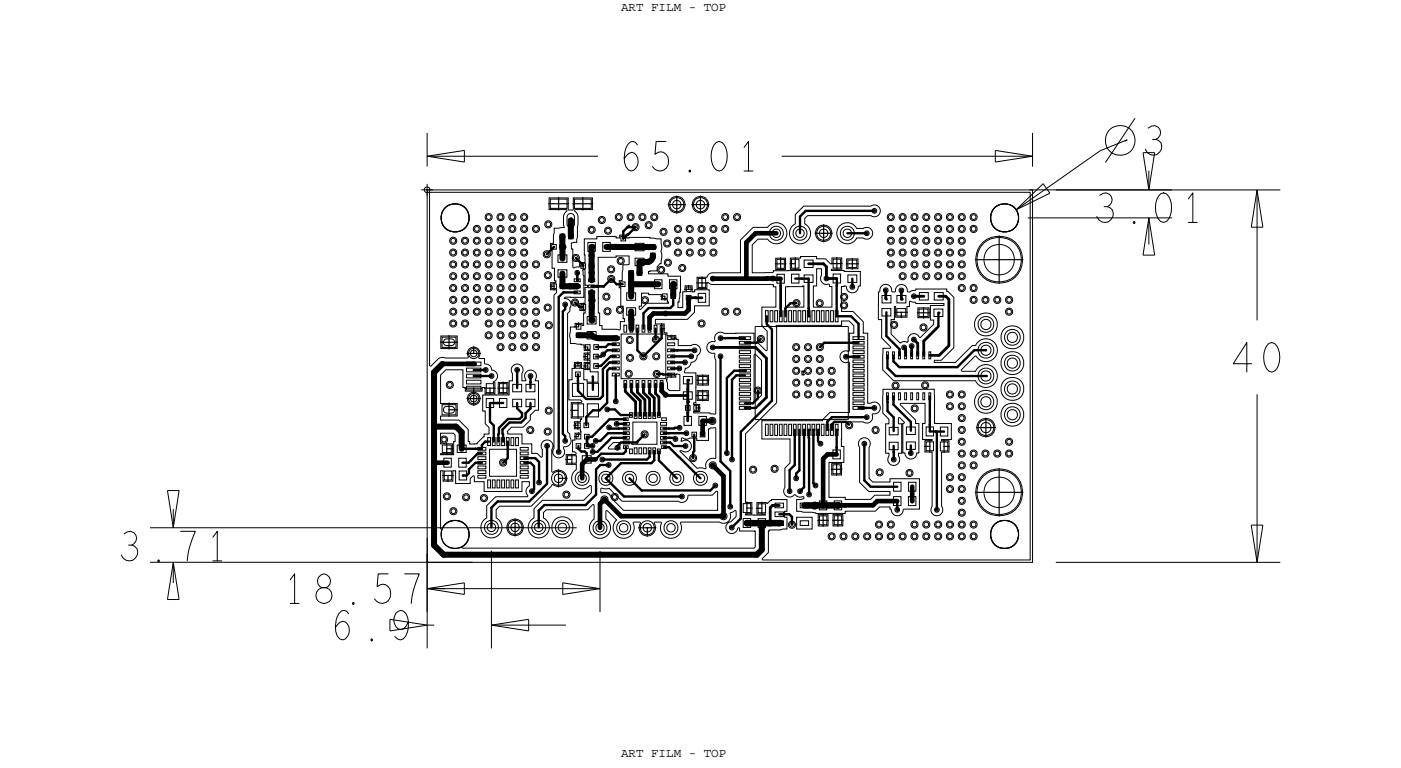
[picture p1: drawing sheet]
<svg xmlns="http://www.w3.org/2000/svg" width="150mm" height="82mm" viewBox="0 0 150 82" stroke-linecap="round" stroke-linejoin="round" font-family="sans-serif">
<defs><g id="words">
<g font-size="3.2">
<text x="122.7" y="16.7">3</text>
<text x="35.6" y="68.7">6.9</text>
</g>
<g font-size="1.3">
<text x="66.7" y="1.2">ART FILM - TOP</text>
<text x="66.7" y="81.3">ART FILM - TOP</text>
</g>
</g></defs>
<!-- layer: Board Outline -->
<g fill="none" stroke="#000" stroke-width=".11">
<path d="M45.9 16.8l4-.6zM45.9 16.8h18.3zM45.9 14.3v3.6zM45.9 16.8l4 .6zM49.9 16.2v1.2zM83.9 16.8h27zM106.9 16.2l4 .6zM106.9 16.2v1.2zM106.9 17.4l4-.6zM110.9 14.3v3.6zM112 19.7l.7 1.1zM118.1 16.2l2.9-1.2z"/>
<path d="M120.8 15.2l.2-.2zM121.9 12.7l-3.2 4.8zM122.7 16.4l.7 4zM123.4 18.3v2.1zM124 16.4l-.6 4zM45.9 20.4h65v40h-65zM109.1 22.5l2.9-2.8zM109.1 22.5l3.6-1.7zM109.1 22.5l9-6.3zM110.4 23.4h15.5zM110.5 20.4h15.4zM113.4 20.4h24.1z"/>
<path d="M122.7 27.4h1.3zM123.4 23.4l.6 4zM123.4 23.4v2.9zM123.4 23.4l-.7 4zM134.4 24.4h1.2zM135 20.4l.6 4zM135 20.4l-.6 4zM135 20.4v14zM16.1 56.7h45.8zM18 52.7l.6 4zM18 52.7h1.2zM18.6 54.7v2z"/>
<path d="M19.2 52.7l-.6 4zM45.9 59.5v6.2zM45.9 57.8v11.8zM52.8 59.1v10.5zM64.4 59.2v6.5zM134.4 56.4l.6 4zM134.4 56.4h1.2zM135 42.3v18.1zM135.6 56.4l-.6 4zM16.1 60.4h34.6zM18 64.4h1.2zM18.6 60.4l.6 4z"/>
<path d="M18.6 60.4v2.2zM18.6 60.4l-.6 4zM41.9 66.5l4 .6zM41.9 67.8l4-.7zM45.9 63.2l4-.6zM45.9 63.2h1.9zM45.9 63.2h18.5zM45.9 63.2l4 .7zM45.9 67.1h.7zM49.9 62.6v1.3zM52.8 67.1l4-.6zM52.8 67.1l4 .7z"/>
<path d="M52.8 67.1h8zM56.8 66.5v1.3zM60.4 62.6l4 .6zM60.4 62.6v1.3zM60.4 63.9l4-.7zM113.4 60.4h24.1z"/>
<circle cx="120.3" cy="15.1" r="1.6"/>
<circle cx="48.9" cy="23.4" r="1.51"/>
<circle cx="107.9" cy="23.4" r="1.51"/>
<circle cx="48.9" cy="57.4" r="1.51"/>
<circle cx="107.9" cy="57.4" r="1.51"/>
</g>
<g fill="none" stroke="#000" stroke-width=".13">
<circle cx="48.9" cy="23.4" r="1.51"/>
<circle cx="107.9" cy="23.4" r="1.51"/>
<circle cx="48.9" cy="57.4" r="1.51"/>
<circle cx="107.9" cy="57.4" r="1.51"/>
</g>
<!-- layer: Components -->
<path d="M81.1 35.1v10zM81.1 35.1h10zM91.1 35.1v10zM81.1 45.1h10z" fill="none" stroke="#000" stroke-width=".11"/>
<!-- layer: Nets -->
<g fill="none" stroke="#000" stroke-width=".5">
<path d="M47.5 39.1h3.4zM69.7 34.1l.5-.4zM69.7 34.1v1.2zM70.2 33.7h1.3zM71.5 33.7h2zM73.9 32.6h.1M73.9 32v.6zM73.9 33.3l-.4 .4zM73.9 32.6v.7zM76.5 29.9h3.6zM80.1 29.9h2.2zM80.1 29.9h.1"/>
<path d="M80.1 26v3.9zM81.1 25.1l-1 .9zM81.1 25.1h2.3zM82.3 29.9h.7zM82.3 29.9h.1M83 29.9h.1M83 29.9h.8zM46.6 49.7h.1M46.6 49.7h1.5zM62.5 49.8l.5-.5zM62.5 49.8v1.6zM63 49.3h.9z"/>
<path d="M64.4 54.1l.5-.5zM64.4 54.1v2.6zM64.9 53.6l1.8 1.8zM66.7 55.4h11zM71 41.3v.7zM71 42l.5 .4zM75.4 45.2h1.1zM75.4 45.2v1.5zM76.5 50l1.2 1.1zM77.7 51.1v4.3zM87.5 54.3h.1M88.4 49.3v5z"/>
<path d="M88.8 48.8l-.4 .5zM88.8 48.8h1zM90 54.3h.7zM90.7 54.3h.1M90.8 54.3h2.9zM93.7 54.3l.5-.5zM94.2 53.8h2.1zM97.9 53.8h.1M97.9 52.3v1.5z"/>
</g>
<g fill="none" stroke="#000" stroke-width=".3">
<path d="M73.9 32h.8zM74.7 32h.1M74.7 32h.7zM76.5 37.3h3.5zM80 37.3h1.1zM81.1 37.3l1.2 1.2zM82.3 38.5v4.2zM86.8 28.3h1.6zM88.4 28.3l.3 .4zM88.7 28.7v1.2zM88.7 29.9h1.2zM95.1 32.1h.1z"/>
<path d="M95.1 31.2v.9zM96.8 32.1h.1M96.8 31.2v.9zM97.1 37.3l.1 .2zM97.2 37.5v.7zM97.9 38.2h.1M97.9 37.2v1zM98.2 36.6l.3 .3zM98.3 31.8h.9zM98.5 36.9v1.3zM99.2 36.6v1.6zM99.2 36.6l1.3-1.3z"/>
<path d="M99.8 38.2h1zM100.8 31.8h.8zM101.6 31.8l.3 .4zM101.9 37.1l-1.1 1.1zM101.9 32.2v4.9zM67.1 42l1.1 1.2zM67.1 41.3v.7zM67.8 41.3v.8zM67.8 42.1l.6 .6zM68.2 43.2v1.4zM68.4 42.7l.3 .3zM68.4 42.1l.8 .8z"/>
<path d="M68.4 41.3v.8zM68.7 43v1.6zM69.1 42.2l.6 .6zM69.1 41.3v.9zM69.2 42.9v1.7zM69.7 42.2l.5 .5zM69.7 41.3v.9zM69.7 42.8v1.8zM70.2 42.7v1.9zM70.4 42.3l.3 .3zM70.4 41.3v1zM70.7 42.6v2z"/>
<path d="M71 42.1l.5 .4zM71 42.1h.1M71.5 42.5h2.4zM73.8 44.4h.1M73.8 44.4v.8zM73.9 43.8v.5zM73.9 43.2h.1M73.9 43.2v.6zM73.9 41.8v.7zM73.9 42.5v.7zM73.9 41.8h.1M73.9 40.8v1z"/>
<path d="M73.9 40.8h.1M82.3 42.7l-.8 .8zM82.7 56.2h.1M82.7 54.5l.2-.2zM82.7 54.5v1.7zM82.9 54.3h.8z"/>
</g>
<g fill="none" stroke="#000" stroke-width=".25">
<path d="M50.9 39.7h1.3zM55.5 39.7v1.3zM58.7 27.3l.8-.8zM59.5 26.5h.1M60 31.9v16.6zM60.4 33.5l.3-.3zM60.4 33.5v13.1zM60.5 31.4h.1M60.5 31.4l-.5 .5zM60.5 31.4h1.5zM60.7 32.7v.5zM61.7 32.5l.5 .5z"/>
<path d="M61.8 27.7l.8 .8zM62 30.1h.1M62 29.3h.1M62 29.3v.8zM62.2 33h.4zM62.6 28.5v.1zM63.5 30.7h1.3zM63.5 30.8h1.3zM64 38.3h.5zM64 39.3h.5zM64 37.3h1zM64.5 38.3l.3-.2z"/>
<path d="M64.7 39.6v2.9zM64.8 38.1l.4-.5zM64.8 30.7h.1M65.2 39.8l.2-.2zM65.2 39.8v3.5zM65.2 37.6h.9zM65.3 37h.8zM65.3 37l-.3 .3zM65.4 39l-.7 .6zM65.5 39h.1M65.4 39.6h.1M65.5 39.6h.1"/>
<path d="M65.5 38.9h.1M65.5 39.6h.6zM65.5 38.9h.6zM65.6 38.3h.5zM65.6 38.3l-1.1 1zM65.6 30l.6 .5zM65.6 30l-.8 .7zM66.1 37.6h.1M66.1 38.9h.1M66.2 30.5h.7zM66.9 24.9l.5-.5zM66.9 24.9v.7z"/>
<path d="M66.9 25.6l.5-.4zM67.4 25.2h.1M67.4 24.4h.8zM67.4 24.4l.1-.2zM67.4 25.2l.8-.8zM68.4 37.6l.7 .7zM68.4 35.3v2.3zM69.1 33.6v1.7zM69.7 33.1l-.6 .5zM69.7 33.1h2.3zM70.4 36.4h.1M70.4 35.3v1.1z"/>
<path d="M71 36.3l-1.9 2zM71 35.3v1zM72.1 39.6h.8zM72.1 37.6h.6zM72.1 38.3h2.1zM72.1 38.9h1.5zM72.1 38.9h.1M72.3 32.8l-.3 .3zM72.3 31.8v1zM72.7 37.6h.1M72.7 37.6h1.9zM77.4 38.3v11.3z"/>
<path d="M77.4 36.3h.5zM77.9 36.3h.1M77.9 36.3h2.1zM78.8 39.8h1.2zM78.8 39.8l-.8 .8zM80 36.8h1.3zM80 39.8h.1M81.7 36.4l-.4 .4zM82.3 34.8l.6 .6zM82.3 34v.8zM82.9 35.4v7.6zM83.8 29.9v.8z"/>
<path d="M83.8 33.1h.1M83.8 30.7v2.4zM83.8 30.7h.1M83.8 33.1v.9zM84.3 33.1l.6-.5zM84.3 33.1v.9zM84.9 32.6h.6zM85.4 29.9h.7zM85.9 23.3v1.8zM86.1 29.9h.1M86.1 29.9h.7zM86.5 22.6l-.6 .7z"/>
<path d="M86.5 22.6h7.4zM86.8 29.9v3.2zM86.8 33.1h.1M86.8 33.1v.9zM86.8 34h.1M88.5 36.8l-.5 .5zM88.5 36.8h3.7zM89.8 34h1.6zM89.8 30.7h.1M89.8 30.7v3.3zM89.9 29.9v.7zM90.8 38.3h1.4z"/>
<path d="M91 25.1h2.1zM91.4 34l.8 .8zM91.5 29.9v.9zM92.2 34.8v1.5zM92.2 38.3h.1M95.2 36.1l1.4 1.4zM95.2 33.5v2.6zM95.3 39.5l.9 .9zM95.3 38.2v1.3zM95.9 38.2v.6zM95.9 38.8l.7 .6zM96.6 39.4h6.2z"/>
<path d="M96.6 37.5v.7zM98.1 31.8h.2zM98.1 36.5h.1M98.1 36.5l.1 .1zM100.8 33.6h.1M100.8 35.1l-.3 .2zM100.8 33.6v1.5zM104.6 37.6l-1.8 1.8zM104.6 37.6h1.3zM105.9 37.6h.1M48.1 49.6v.1zM49.6 48.2h1.5z"/>
<path d="M49.7 49.7h.6zM49.7 51.1h.1M49.7 51.1h.4zM50.1 51.1l.3-.3zM50.3 49.7l.3-.3zM50.4 50.4l.7-.7zM50.4 50.4v.4zM50.6 49.4l.7-.7zM50.6 49.4h.1M50.9 40.4h1.9zM51.1 48.2h.1M51.1 48.2h.6z"/>
<path d="M51.1 49.7h.6zM51.3 48.7h.4zM51.7 47.8l.4-.4zM51.7 47.8v.4zM52.1 47.4h.4zM52.6 43.3h.8zM52.6 43.3v2zM52.6 45.3l.4 .4zM52.8 54.5v2.1zM53 45.7v1.7zM53.4 43.3h.1M53.4 43.3h.6z"/>
<path d="M53.4 53.9l-.6 .6zM53.4 53.9h3.4zM53.5 46.6h.1zM53.5 46.6v.8zM53.6 46l.9-1zM53.6 46v.6zM54 46.6h.1M54 46.1l.7-.7zM54 46.1v.5zM54 46.6v.8zM54.5 49.2l-.5 .5zM54.5 47.4v1.8z"/>
<path d="M54.5 45h1.3zM54.7 45.4h1.3zM55.5 41h.1M55.5 41v.7zM55.5 43.3v.6zM55.5 43.9l.6 .5zM55.8 45l.3-.3zM56 45.4l.4-.5zM56.1 44.4v.3zM56.3 49.7h.7zM56.3 49.2h1.2zM56.4 44.4l.6-.5z"/>
<path d="M56.4 44.4v.5zM57 41v.7zM57 43.3v.6zM57 41h.1M57 40.4v.6zM57 49.7l.3 .4zM57.1 52.8l.2-.3zM57.3 50.1v2.4zM57.5 49.2l.4 .4zM57.8 54.8l.6-.6zM57.8 54.8v1.8zM57.9 49.6v2.2z"/>
<path d="M58.4 54.2h4.5zM58.7 52l-1.9 1.9zM58.7 47.9v4.1zM60.4 46.6l.3 .2zM60.7 46.8v.6zM62.1 40.9h.1M62.1 40.2v.7zM62.1 42l.8 .9zM62.1 40.9v1zM62.1 41.9v.1zM62.1 48.2l.3 .3zM62.1 47.9v.3z"/>
<path d="M62.4 48.5h.4zM62.8 48.5l.2 .2zM62.9 42.9h1.5zM63 44.8v.9zM63 48.7v.6zM63 47.9h.6zM63 47.9h.1M63 46.9v1zM63.1 46.9h.5zM63.1 47.9h.5zM63.1 46.9v1zM63.6 47.9h.1"/>
<path d="M63.6 40.4h.1M63.6 48.5h.5zM63.7 44.1l-.7 .7zM63.7 44.1h.7zM63.7 40.5v1.4zM63.9 49.3l.7-.6zM64 47.4h.5zM64 53.1l-1.1 1.1zM64 50.4l.5-.5zM64 50.4v2.7zM64.4 44.1l.8-.8zM64.4 42.9l.3-.4z"/>
<path d="M64.5 49.9h.9zM64.6 48.7h2.3zM64.7 49.4h4.8zM65.1 51.4l1.6-1.7zM65.1 51.4l1.9 1.9zM65.2 44h.8zM65.3 46.5l-.8 .9zM65.3 46.5h1.9zM65.4 45.9l.1 .1zM65.4 45l-1.8 1.9zM65.4 45h.6zM65.5 46h.9z"/>
<path d="M65.7 47l-1.6 1.5zM65.7 47h1.5zM66 45h.1M66 45h.4zM66 44l.6 .6zM66.1 40.6h.1M66.1 40.2v.4zM66.1 40.6v2.5zM66.2 45.5h1zM66.3 47.9v.2zM66.4 45h.1M66.4 46h.1"/>
<path d="M66.4 46h.8zM66.4 45h.8zM66.6 44.6h1.1zM66.7 47.5l-.4 .4zM66.7 47.5h.5zM66.7 49.7h3.2zM66.9 48.7l.3-.2zM67 53.3h6.2zM67.2 48v.5zM67.2 47.5h1.2zM67.6 51.4l1.3 1.3zM68.4 47.5l.8-.8z"/>
<path d="M68.4 47.5h.1M68.9 52.7h7.4zM69.5 49.4l.2-.3zM69.7 48.4v.7zM69.9 49.7l.3-.3zM70.2 48.4v1zM70.5 40.2h.6zM70.7 49.5l2 1.9zM70.7 48.5v1zM71.1 40.2h.1zM71.2 40.2h.9zM71.2 47.5h.8z"/>
<path d="M71.2 47h.6zM71.2 46.5h.6zM71.2 46h.6zM71.3 48h.5zM71.8 48l1.1 1.1zM71.8 46.5h.1M71.8 46h.6zM71.8 46h.1M71.8 46.5h1.9zM71.8 47h.6zM71.8 47h.1M72 47.5l.3 .4z"/>
<path d="M72.3 47.9h1.3zM72.4 46l.1-.1zM72.4 47l.1 .2zM72.5 45.9h.5zM72.9 49.1h.1M72.9 49.1l2.3 2.3zM74.4 48.6l.1-.2zM74.4 48.6v.6zM74.5 46.7v1.7zM76.8 52.1l-.5 .6zM77.4 49.6l1 1zM78 40.6v8.1z"/>
<path d="M78.4 50.6v3.8zM78.6 40.8v8.6zM79.1 40.3h.9zM79.1 40.3l-.5 .5zM79.5 55.7l-.9 1zM79.5 46.4v9.3zM80 43.3h.8zM80 43.8h1.2zM81.4 42.8l-.6 .5zM81.4 41.9v.9zM81.5 43.5l-.3 .3zM82.9 43l-3.4 3.4z"/>
<path d="M83.7 55.2h1.1zM84.8 55.2l.2 .3zM84.8 50.5v2.3zM85 55.5v.9zM85.3 49.9l-.5 .6zM85.3 46.2v3.7zM85.5 50.9v.5zM85.8 50.5l-.3 .4zM85.8 46.2v4.3zM86.3 52.3l-.4 .5zM86.3 46.2v6.1zM86.3 46.2h.1"/>
<path d="M86.8 47h.1M86.8 46.2v.8zM86.8 46.2h.1M86.9 47.1v6zM87.3 51.9l.3 .2zM87.3 46.2v5.7zM87.3 46.2h.1M87.8 47.4l.3 .3zM87.8 46.2v1.2zM87.8 46.2h.1M88.8 46.2h.1M88.8 45.3l.5-.5z"/>
<path d="M88.8 45.3v.9zM89.3 44.8h3.8zM89.3 45.6l.3-.3zM89.3 45.6v.6zM89.6 45.3h1.3zM89.8 48.1v.7zM89.8 48.1h.1M89.8 46.2v1.9zM89.8 46.2h.1M90.9 45.3l.3 .3zM92.2 43.8h.8zM92.8 47.7v3.9z"/>
<path d="M92.8 51.6l.7 .7zM93 43.8h.1M93 43.8h.9zM93.5 52.3h2.8zM95.3 43.2h.1M95.3 42.6v.6zM95.3 44.2l.7 .6zM95.3 43.2v1zM95.9 43.5l1.9 1.8zM95.9 42.6v.9zM96 48.6h.1M96 44.8v1.5z"/>
<path d="M96 47.9v.7zM96 48.6v.8zM96.2 40.4h9.7zM96.3 53.8v1zM97.8 47.9h.1M97.8 47.9v.8zM97.8 45.3v1zM99.8 45.6h.1M99.8 42.6v3zM99.8 46.3h.7zM99.8 45.6v.7zM100.5 46.3h.1"/>
<path d="M100.5 46.4h.9zM100.5 46.4h.1zM100.6 46.4v8.4zM105.9 40.4h.1"/>
</g>
<g fill="none" stroke="#000" stroke-width=".11">
<path d="M46.1 20.7h64.5v39.4h-28.7v-.1l.6-.7v-2.2h.1v-.2l1.9-.1v-1.2h-.3v-.7h.3v-1.2h-1.7v.1h-.1l-.3 .3-.1-.1h-1v1.2h.9v.1h-2.1v-.1h.6v-1.2h-.6v-7.4l3.3-3.3v-8.1l-.1-.1 .1-.1 7-.1v-.4h.8l.5 .5v.8h-.5v1.9l-.7 .1-.2 .2-.1 .3 .1 .3 .2 .2 .3 .2 .3-.1 .1 .1v5.3h-2.1l-.8 .8v.1h-6.5v1.9h3v2.6l-.5 .6v2.1l-.1 .4 .1 .4 .3 .2h.4l.3-.3 .4 .3h.6v.2l-.8 .1v1.2l1.7 .1 .4 .1h3.2v-.2h3.2l.4-.4h1.2v.2h.1l.2 .5 .4 .2 .5-.2 .2-.5h1.7v-3.3h-3.1v.4h-1.9l-.4-.4v-3.4l.1-.4-.1-.4-.4-.2-.5 .1-.2 .5 .1 .4v3.8l1 1h2.3v.4h-1.7l-.4 .4h-2.7v-.2h-1.8v-3.7h1.6v-1.8h-.3l.1-2.6h2.3l.3 .1h.3l.3-.3 .1-.6 .5-.2 .3-.4-.1-.4-.3-.3h-.3l-.3 .1h-.3v-7.5h-.5v-1.2l-1.1-1.1h-1.2v-2.7l.4-.1 .2 .5 .3 .2h.4l.2-.1 .2-.2 .1-.3 .2-.1v-1.5l-3.1-.1v-.2h1.1v-1.2h-1.1v.6h-.1l-.6-.5h-.9v-.2h-1.7v.1h-1.1v1.2h1.1v.2h-3l-.1 .2h-2.1v-3l.6-.6h1a1.13 1.13 0 0 0 1.7 .2 1.13 1.13 0 0 0 0-1.7 1.13 1.13 0 0 0-1.7 .2h-1.5l-1.4 1.4v3.5h-3l-.4 .1-.2 .4h-1.1v1.2h1.1v-.6l.1-.1 .5 .3 6.2-.1 .3 .1v.2h.3v2.2h-1.5v1.9l.6 .7v2h-.2l-.8-.8h-.4v-1h-3.3l-.2-.1h-.3l-.4 .3v.7h-.5l-.3 .2-.1 .3v.4l.3 .3 .5 .1v.4l.2 .3v5.7l-.1 .1h-.5l-.1-.2h-1.7v-.1h.6v-.8h-.6v-.1h.2v-3.2h-1.1l-.1-.2a.38 .38 0 0 1 .4-.4l.2-.2a.49 .49 0 0 1 .4-.4l.3-.4a.53 .53 0 0 1 .3-.5l.1-.5-.3-.4-.3-.1-.4 .1h-1.4v-.7h-.2v-.4h-1v-.3h-.3v-.9h-.9v-.5h3.4l.8-.8v-.7h1.6v-1.7h-1.6v.2h-.3v-.6h-.7v.6h-.3v1.7h-.5v-.6h.1l.1-1h.1v-1.7h-1.4v-.3h-2.1v-.2h.2v-.1h.8v-.4l.2-.4h.2l.1-.8-.1-1.8-1.2-.1v-.1h-2.2v.1h-.3v-.3h-.8v.3h-.3v-.2h-2.1v.3h-1.4l.1 2.5h-.6v.5l-.6 .1-.1-.1v-2h-.1l-.1-.6 .6-.1 .2-2-.1-.9-.3-.5 .1-.1h1.8v-1.2h-2v1.2l-.1 .1-.5-.1v-1.2h-2v1.2h1.8l.1 .1-.4 .6v.9l.1 .3-1.1 .1-.1 1.6h-.3v.8h.2v1.9h.2v1.4h.2v.2h-.6v.7h.7v.3l-.3 .3v16.5l-.1 .4 .1 .3 .4 .3 .3-.1 .3-.2 .1-.4-.1-.5 .6-.2 .2-.4-.1-.8-.3-.2v-12.7l.3-.3 .1-.7-.2-.5-.5-.2 .1-.1h2v-2.3l-.1-.1v-.4v-.1h.2v1.6h.3v.3h-.3v1.7h-.5v.7h.5v.3h-.1v1.4h-.2v-.3h-.7v.4h-.6v.8v1l1.5 .1v.6h.7v.3h-.7v.8h.7v.2h-.7v.7h-.3v-.7h-.7v.7h-.3v1.2h-.3v2.2h1.2l.2 .1-.1 .1h-1.1v1.7h1.1v.1h-.1v.3h-.6v.8h.6l.1 .4h-.7v.8h-.2v1.2h.2l.1 .3h-1v1.1h1.1v.5l-.1 .1a1.16 1.16 0 0 0-.1 1.7 1.16 1.16 0 0 0 1.7-.1l.1 .8-.8 .8h-4.5l-.9 .9v1v.1a1.13 1.13 0 0 0-.3 1.7 1.13 1.13 0 0 0 1.7-.1 1.13 1.13 0 0 0-.3-1.7v-.5l.3-.3h4.4l.6-.6 .1 .1v1.4l-.1 .1a1.13 1.13 0 0 0-.1 1.7 1.13 1.13 0 0 0 1.7-.1 1.13 1.13 0 0 0-.2-1.7v-.8l.1-.1 1 1a1.14 1.14 0 0 0-.1 1.6 1.14 1.14 0 0 0 1.5 .2 1.14 1.14 0 0 0 .4-1.5h.7l.1 .1a.89 .89 0 0 0 .8 1.3 .89 .89 0 0 0 .7-1.4h.6l.1 .1a1.15 1.15 0 0 0 1.1 1.6 1.15 1.15 0 0 0 1-1.7h4.2a.8 .8 0 0 0 .9-.1 .8 .8 0 0 0 .2-.9l.6-.2v.6l-.5 .5-.5 .3-.1 .3 .1 .4 .3 .3h.4l.3-.2 .3-.4 .1 .1v.2l1.7 .1v1.7l-.1 .1h-31.3l-.1-.1v-.1a1.52 1.52 0 0 0 .2-2.5 1.52 1.52 0 0 0-2.4 .6l-.1-.1v-6.1h.3v1.1h1v-1.1h.3v1.3h1.6v-.5l.4-.3v.6h1.1v1.1h4v-1.1h.8v.5l-.2 .2-.1 .3v.3l.2 .2-.1 .2h-3.4l-.9 .9v1.3l-.1 .1a1.13 1.13 0 0 0-.3 1.7 1.13 1.13 0 0 0 1.8-.1 1.13 1.13 0 0 0-.4-1.7v-.9l.3-.3h3.4l2.3-2.3h.1a.89 .89 0 0 0 1.2-.2 .89 .89 0 0 0-.1-1.2 .89 .89 0 0 0-1.2 0l-.1-2.4 .2-.4-.2-.5-.5-.1-.5 .2-.1 .4 .1 .4v.7l-.1 .1-.4-.4h-.6v-1h-1.1v-1.1h-1.5v-.2l.4-.5h1.3l.7-.8v-.5l.6-.5h.3v-3.2h-.3l.1-.6-.1-.3-.3-.2h-.3l-.4 .1-.2 .4 .1 .6h-.4v-.8l.2-.3-.1-.3-.3-.4-.5 .1-.3 .2-.1 .2 .1 .5v.8h-.3v1.5h-2.9v1.8h.3v1.3l.4 .4v.7h-.5v.3l-.8 .8h-.8v-.3h-.1v-1.3l-1-1h-2v-.4h1.8v-1.4h-1.8v-3l.6-.6h1.8v1.9h.3v.4h1.8v-.4h.3v.7h1v-1.2h-.1v-.1l.3-.3 .1-.3-.1-.3-.2-.2a.37 .37 0 0 1-.4-.5l-.2-.2-.5-.1v-.6h-.6l.1-.5v-.3l-.3-.3-.3-.1-.4 .1-.2 .2-.1 .3 .1 .4-.1 .1h-2.8l-.4 .2-.7 .7h-.2zM47.3 36.1h1.8v1.3h-1.8zM47.5 36.2h1.5v1.1h-1.5zM47.7 36.5l.3-.1h.5l.2 .1 .1 .3-.1 .2-.2 .1h-.5l-.3-.1-.1-.2zM48.5 25.7l.2-.1 .2 .1v.2v.1l-.2 .1-.2-.1-.1-.1zM48.5 27l.2-.1 .2 .1v.1v.2l-.2 .1-.2-.1-.1-.2zM48.5 28.2l.2-.1 .2 .1v.2v.2l-.2 .1-.2-.1-.1-.2zM48.5 29.5l.2-.1 .2 .1v.2v.1l-.2 .1-.2-.1-.1-.1zM48.5 30.8l.2-.1 .2 .1v.1v.2l-.2 .1-.2-.1-.1-.2zM48.5 32h.2h.2v.2v.2l-.2 .1-.2-.1-.1-.2zM48.5 33.3l.2-.1 .2 .1v.2v.2h-.2h-.2l-.1-.2zM48.5 34.6l.2-.1 .2 .1v.1v.2l-.2 .1-.2-.1-.1-.2z"/>
<path d="M49.7 25.7l.2-.1 .2 .1 .1 .2-.1 .1-.2 .1-.2-.1v-.1zM49.7 27l.2-.1 .2 .1 .1 .1-.1 .2-.2 .1-.2-.1v-.2zM49.7 28.2l.2-.1 .2 .1 .1 .2-.1 .2-.2 .1-.2-.1v-.2zM49.7 29.5l.2-.1 .2 .1 .1 .2-.1 .1-.2 .1-.2-.1v-.1zM49.7 30.8l.2-.1 .2 .1 .1 .1-.1 .2-.2 .1-.2-.1v-.2zM49.7 32h.2h.2l.1 .2-.1 .2-.2 .1-.2-.1v-.2zM49.7 33.3l.2-.1 .2 .1 .1 .2-.1 .2h-.2h-.2v-.2zM49.7 34.6l.2-.1 .2 .1 .1 .1-.1 .2-.2 .1-.2-.1v-.2zM50.1 38.9h1.5v.4h-1.5zM50.1 39.5h1.5v.4h-1.5zM50.6 37.7l.3-.1 .2 .1 .1 .3-.1 .2-.2 .1-.3-.1-.1-.2zM51 24.4l.2-.1 .2 .1 .1 .2-.1 .2h-.2h-.2l-.1-.2z"/>
<path d="M51 25.7l.2-.1 .2 .1 .1 .2-.1 .1-.2 .1-.2-.1-.1-.1zM51 27l.2-.1 .2 .1 .1 .1-.1 .2-.2 .1-.2-.1-.1-.2zM51 28.2l.2-.1 .2 .1 .1 .2-.1 .2-.2 .1-.2-.1-.1-.2zM51 29.5l.2-.1 .2 .1 .1 .2-.1 .1-.2 .1-.2-.1-.1-.1zM51 30.8l.2-.1 .2 .1 .1 .1-.1 .2-.2 .1-.2-.1-.1-.2zM51 32h.2h.2l.1 .2-.1 .2-.2 .1-.2-.1-.1-.2zM51 33.3l.2-.1 .2 .1 .1 .2-.1 .2h-.2h-.2l-.1-.2zM52 39.6l.2-.1 .1 .1 .1 .1-.1 .2-.1 .1-.2-.1-.1-.2zM52 39.7l.2-.1 .1 .1v.1l-.1 .1-.2-.1zM52.3 23.1h.2h.2v.2v.2l-.2 .1-.2-.1-.1-.2zM52.3 24.4l.2-.1 .2 .1v.2v.2h-.2h-.2l-.1-.2zM52.3 25.7l.2-.1 .2 .1v.2v.1l-.2 .1-.2-.1-.1-.1z"/>
<path d="M52.3 27l.2-.1 .2 .1v.1v.2l-.2 .1-.2-.1-.1-.2zM52.3 28.2l.2-.1 .2 .1v.2v.2l-.2 .1-.2-.1-.1-.2zM52.3 29.5l.2-.1 .2 .1v.2v.1l-.2 .1-.2-.1-.1-.1zM52.3 30.8l.2-.1 .2 .1v.1v.2l-.2 .1-.2-.1-.1-.2zM52.3 32h.2h.2v.2v.2l-.2 .1-.2-.1-.1-.2zM52.3 33.3l.2-.1 .2 .1v.2v.2h-.2h-.2l-.1-.2zM52.3 34.6l.2-.1 .2 .1v.1v.2l-.2 .1-.2-.1-.1-.2zM52.3 35.8h.2h.2v.2v.2l-.2 .1-.2-.1-.1-.2zM53.6 23.1h.1h.2l.1 .2-.1 .2-.2 .1-.1-.1-.1-.2zM53.6 24.4l.1-.1 .2 .1 .1 .2-.1 .2h-.2h-.1l-.1-.2zM53.6 25.7l.1-.1 .2 .1 .1 .2-.1 .1-.2 .1-.1-.1-.1-.1zM53.6 27l.1-.1 .2 .1 .1 .1-.1 .2-.2 .1-.1-.1-.1-.2z"/>
<path d="M53.6 28.2l.1-.1 .2 .1 .1 .2-.1 .2-.2 .1-.1-.1-.1-.2zM53.6 29.5l.1-.1 .2 .1 .1 .2-.1 .1-.2 .1-.1-.1-.1-.1zM53.6 30.8l.1-.1 .2 .1 .1 .1-.1 .2-.2 .1-.1-.1-.1-.2zM53.6 32h.1h.2l.1 .2-.1 .2-.2 .1-.1-.1-.1-.2zM53.6 33.3l.1-.1 .2 .1 .1 .2-.1 .2h-.2h-.1l-.1-.2zM53.6 34.6l.1-.1 .2 .1 .1 .1-.1 .2-.2 .1-.1-.1-.1-.2zM53.6 35.8h.1h.2l.1 .2-.1 .2-.2 .1-.1-.1-.1-.2zM53.6 37.1l.1-.1 .2 .1 .1 .2-.1 .2h-.2h-.1l-.1-.2zM54.8 23.1h.2h.2l.1 .2-.1 .2-.2 .1-.2-.1v-.2zM54.8 24.4l.2-.1 .2 .1 .1 .2-.1 .2h-.2h-.2v-.2zM54.8 25.7l.2-.1 .2 .1 .1 .2-.1 .1-.2 .1-.2-.1v-.1zM54.8 27l.2-.1 .2 .1 .1 .1-.1 .2-.2 .1-.2-.1v-.2z"/>
<path d="M54.8 28.2l.2-.1 .2 .1 .1 .2-.1 .2-.2 .1-.2-.1v-.2zM54.8 29.5l.2-.1 .2 .1 .1 .2-.1 .1-.2 .1-.2-.1v-.1zM54.8 30.8l.2-.1 .2 .1 .1 .1-.1 .2-.2 .1-.2-.1v-.2zM54.8 32h.2h.2l.1 .2-.1 .2-.2 .1-.2-.1v-.2zM54.8 33.3l.2-.1 .2 .1 .1 .2-.1 .2h-.2h-.2v-.2zM54.8 34.6l.2-.1 .2 .1 .1 .1-.1 .2-.2 .1-.2-.1v-.2zM54.8 35.8h.2h.2l.1 .2-.1 .2-.2 .1-.2-.1v-.2zM54.8 37.1l.2-.1 .2 .1 .1 .2-.1 .2h-.2h-.2v-.2zM55.3 39.6l.2-.1 .2 .1 .1 .1-.1 .2-.2 .1-.2-.1v-.2zM55.4 39.7l.1-.1 .2 .1v.1l-.2 .1-.1-.1zM56.1 23.1h.2h.2v.2v.2l-.2 .1-.2-.1-.1-.2zM56.1 24.4l.2-.1 .2 .1v.2v.2h-.2h-.2l-.1-.2z"/>
<path d="M56.1 25.7l.2-.1 .2 .1v.2v.1l-.2 .1-.2-.1-.1-.1zM56.1 27l.2-.1 .2 .1v.1v.2l-.2 .1-.2-.1-.1-.2zM56.1 28.2l.2-.1 .2 .1v.2v.2l-.2 .1-.2-.1-.1-.2zM56.1 29.5l.2-.1 .2 .1v.2v.1l-.2 .1-.2-.1-.1-.1zM56.1 30.8l.2-.1 .2 .1v.1v.2l-.2 .1-.2-.1-.1-.2zM56.1 32h.2h.2v.2v.2l-.2 .1-.2-.1-.1-.2zM56.1 33.3l.2-.1 .2 .1v.2v.2h-.2h-.2l-.1-.2zM56.1 34.6l.2-.1 .2 .1v.1v.2l-.2 .1-.2-.1-.1-.2zM56.1 35.8h.2h.2v.2v.2l-.2 .1-.2-.1-.1-.2zM56.1 37.1l.2-.1 .2 .1v.2v.2h-.2h-.2l-.1-.2zM57.4 24.4l.2-.1 .1 .1 .1 .2-.1 .2h-.1h-.2l-.1-.2zM57.4 28.2l.2-.1 .1 .1 .1 .2-.1 .2-.1 .1-.2-.1-.1-.2z"/>
<path d="M57.4 32h.2h.1l.1 .2-.1 .2-.1 .1-.2-.1-.1-.2zM57.4 33.3l.2-.1 .1 .1 .1 .2-.1 .2h-.1h-.2l-.1-.2zM57.4 34.6l.2-.1 .1 .1 .1 .1-.1 .2-.1 .1-.2-.1-.1-.2zM57.4 35.8h.2h.1l.1 .2-.1 .2-.1 .1-.2-.1-.1-.2zM57.4 37.1l.2-.1 .1 .1 .1 .2-.1 .2h-.1h-.2l-.1-.2zM58.5 27.1h.2h.2l.1 .2-.1 .2-.2 .1-.2-.1v-.2zM58.6 32.9l.2-.1 .2 .1 .1 .1-.1 .2-.2 .1-.2-.1v-.2zM58.6 29.4l.2-.1 .2 .1 .1 .2-.1 .1-.2 .1-.2-.1v-.1zM58.7 23.9l.2-.1 .2 .1v.2v.2l-.2 .1-.2-.1-.1-.2zM58.7 34.8l.2-.1 .2 .1 .1 .1-.1 .2-.2 .1-.2-.1v-.2zM59.1 21.4h1.8v1h-1.8zM59.2 26.3h.5v.5h-.5z"/>
<path d="M59.2 30.5h.5v.5h-.5zM59.9 27.4h1v.8h-1zM59.9 29h1v.8h-1zM60.1 26.3h.5v.5h-.5zM60.1 25.1h.5v.5h-.5zM60.1 30.5h.5v.5h-.5zM60.5 32.5l.2-.1 .2 .1v.2v.2l-.2 .1-.2-.1-.1-.2zM60.5 32.6h.2h.1v.2l-.1 .1-.2-.1zM61 23.1l.2-.1h.2l.2 .1 .1 .2v.7l-.1 .3-.2 .1h-.2l-.2-.1-.1-.3v-.7zM61 25.1h.5v.5h-.5zM61.5 32.3l.2-.1 .2 .1 .1 .2-.1 .2h-.2h-.2v-.2zM61.6 27.5h.2h.2l.1 .2-.1 .2-.2 .1-.2-.1v-.2z"/>
<path d="M61.7 31.3h.6v.3h-.6zM61.7 30h.6v.3h-.6zM61.7 30.6h.6v.3h-.6zM61.7 21.4h1.8v1h-1.8zM61.8 29.1h.2h.2v.2v.2l-.2 .1-.2-.1-.1-.2zM61.8 40h.5v.5h-.5zM61.8 39.1h.5v.5h-.5zM61.8 29.2h.2h.1v.2l-.1 .1-.2-.1zM61.9 35.8h.5v.5h-.5zM61.9 34.9h.5v.5h-.5zM62.4 28.3h.5v.5h-.5zM62.4 32.7h.5v.5h-.5z"/>
<path d="M62.7 39.7h.7v.2h.8v1.1h-1.2v-.2h-.3zM62.8 38h.5v.5h-.5zM62.9 39.1h.5v.5h-.5zM62.9 37h.5v.5h-.5zM63 34h1v.8h-1zM63 35.6h1v.8h-1zM63.1 26h.8v1h-.8zM63.2 31.3h.7v.3h-.7zM63.2 30h.7v.3h-.7zM63.2 30.6h.7v.3h-.7zM63.3 28.3h.5v.5h-.5zM63.3 32.7h.5v.5h-.5z"/>
<path d="M63.3 24.5l.2-.1 .2 .1 .1 .2-.1 .2h-.2h-.2v-.2zM63.7 38h.5v.5h-.5zM63.8 39.1h.5v.5h-.5zM63.8 37h.5v.5h-.5zM64.2 27.6h2v-.1h1.4v.9h-.7l-.1 1.8h-.3v.7h.2v2h.2v1.3h.2v.3h-.5l-.1 .9h-1.9v-.4h-.2v-1.4h-.2v-2.7h-.2v-.3h.2zM64.4 23.5l.2-.1 .2 .1 .1 .1-.1 .2-.2 .1-.2-.1v-.2zM64.6 37.9l.2-.1 .2 .1v.2v.1l-.2 .1-.2-.1-.1-.1zM64.6 38l.2-.1 .1 .1v.1l-.1 .1-.2-.1zM64.7 26h.8v1h-.8zM64.9 31.7l.2-.1 .2 .1 .1 .2-.1 .1-.2 .1-.2-.1v-.1zM65 33.3l.2-.1 .2 .1 .1 .1-.1 .2-.2 .1-.2-.1v-.2zM65.1 24.6l.2-.1 .2 .1v.2v.2h-.2h-.2l-.1-.2z"/>
<path d="M65.4 28.8l.2-.1 .2 .1 .1 .1-.1 .2-.2 .1-.2-.1v-.2zM65.4 29.8l.2-.1 .2 .1 .1 .2-.1 .1-.2 .1-.2-.1v-.1zM65.7 37.5h.8v.3h-.8zM65.7 36.8h.8v.3h-.8zM65.7 38.1h.8v.3h-.8zM65.7 38.8h.8v.3h-.8zM65.7 39.4h.8v.3h-.8zM65.7 36.2h.8v.3h-.8zM66.3 23.1h.1h.2l.1 .2-.1 .2-.2 .1-.1-.1-.1-.2zM66.4 33.1l.2-.1 .2 .1v.2v.2h-.2h-.2l-.1-.2zM66.5 27.9l.2-.1 .1 .1 .1 .1-.1 .2-.1 .1-.2-.1-.1-.2zM66.6 30.3h.5v.5h-.5z"/>
<path d="M66.7 26.3h.5v.5h-.5zM66.7 25.4h.5v.5h-.5zM66.7 35.9h4.8v4.8h-4.8zM67 34.9h.3v.8h-.3zM67.3 33.1h1v.8h-1zM67.3 31.5h1v.8h-1zM67.3 40l.2-.1 .2 .1 .1 .1-.1 .2-.2 .1-.2-.1v-.2zM67.4 36.3h.2h.2l.1 .2-.1 .2-.2 .1-.2-.1v-.2zM67.5 38.3l.2-.1 .1 .1 .1 .1-.1 .2-.1 .1-.2-.1-.1-.2zM67.5 30.3h.5v.5h-.5zM67.5 29.1h.5v.5h-.5zM67.5 23.1h.2h.2l.1 .2-.1 .2-.2 .1-.2-.1v-.2z"/>
<path d="M67.6 34.9h.3v.8h-.3zM68.1 24.2l.1-.1 .2 .1 .1 .2-.1 .2-.2 .1-.1-.1-.1-.2zM68.2 26.1h.9v.8h-.9zM68.2 27.7h.9v.8h-.9zM68.3 34.9h.3v.8h-.3zM68.4 29.1h.5v.5h-.5zM68.8 23.1h.2h.2v.2v.2l-.2 .1-.2-.1-.1-.2zM68.9 31.5h.8v.1h1.3v.6h.7v.2h.1v.2h-2.4l-.7 .6-.1-.3h.3zM68.9 38.1l.2-.1 .2 .1v.2v.2h-.2h-.2l-.1-.2zM68.9 34.9h.3v.8h-.3zM69.1 32.1l.2-.1 .1 .1 .1 .1-.1 .2-.1 .1-.2-.1-.1-.2zM69.5 24l.1-.1 .2 .1 .1 .2-.1 .2h-.2h-.1l-.1-.2z"/>
<path d="M69.6 34.9h.3v.8h-.3zM69.9 26.3h.5v.5h-.5zM69.9 27.2h.5v.5h-.5zM70.1 23.1h.2h.1l.1 .2-.1 .2-.1 .1-.2-.1-.1-.2zM70.2 36.3l.2-.1 .2 .1 .1 .2-.1 .1-.2 .1-.2-.1v-.1zM70.2 34.9h.3v.8h-.3zM70.3 38.1l.2-.1 .2 .1v.2v.1l-.2 .1-.2-.1-.1-.1zM70.3 30h.8v1h-.8zM70.3 40l.2-.1 .2 .1 .1 .2-.1 .1-.2 .1-.2-.1v-.1zM70.8 28.8l.2-.1 .2 .1v.2v.2h-.2h-.2l-.1-.2zM70.9 34.9h.3v.8h-.3zM71.1 24.7l.1-.1 .2 .1 .1 .2-.1 .2-.2 .1-.1-.1-.1-.2z"/>
<path d="M71.1 31.6h.5v.5h-.5zM71.3 33.5l.2-.1 .2 .1v.2v.1l-.2 .1-.2-.1-.1-.1zM71.3 33.6l.2-.1 .1 .1v.1l-.1 .1-.2-.1zM71.4 26l.2-.1 .2 .1 .1 .2-.1 .1-.2 .1-.2-.1v-.1zM71.5 28h.2h.2l.1 .2-.1 .2-.2 .1-.2-.1v-.2zM71.7 39.4h.7v.3h-.7zM71.7 37.5h.7v.3h-.7zM71.7 38.1h.7v.3h-.7zM71.7 38.8h.7v.3h-.7zM71.7 36.2h.7v.3h-.7zM71.7 36.8h.7v.3h-.7zM71.9 30h.8v1h-.8z"/>
<path d="M72 31.6h.5v.5h-.5zM72.6 24.4l.2-.1 .2 .1v.2v.2h-.2h-.2l-.1-.2zM72.6 25.7l.2-.1 .2 .1v.2v.1l-.2 .1-.2-.1-.1-.1zM72.6 27l.2-.1 .2 .1v.1v.2l-.2 .1-.2-.1-.1-.2zM72.8 39.4l.1-.1 .2 .1 .1 .2-.1 .2h-.2h-.1l-.1-.2zM72.8 39.5l.1-.1 .2 .1v.2h-.2h-.1zM73.1 28.6l.2-.1 .1 .1 .1 .2-.1 .2h-.1h-.2l-.1-.2zM73.4 38.8l.2-.1 .1 .1 .1 .1-.1 .2-.1 .1-.2-.1-.1-.2zM73.4 38.9l.2-.1 .1 .1v.1l-.1 .1-.2-.1zM73.7 31.7h.5v.5h-.5zM73.7 30.8h.5v.5h-.5zM73.9 24.4l.2-.1 .2 .1v.2v.2h-.2h-.2l-.1-.2z"/>
<path d="M73.9 25.7l.2-.1 .2 .1v.2v.1l-.2 .1-.2-.1-.1-.1zM73.9 27l.2-.1 .2 .1v.1v.2l-.2 .1-.2-.1-.1-.2zM74 38.1l.2-.1 .2 .1 .1 .2-.1 .2h-.2h-.2v-.2zM74.1 38.2l.1-.1 .2 .1v.2h-.2h-.1zM74.4 37.5l.2-.1 .2 .1v.1v.2l-.2 .1-.2-.1-.1-.2zM74.4 37.6l.2-.1 .1 .1v.1l-.1 .1-.2-.1zM75 31.5h.8v1h-.8zM75 29.9h.8v1h-.8zM75.1 24.4l.2-.1 .2 .1 .1 .2-.1 .2h-.2h-.2v-.2zM75.1 25.7l.2-.1 .2 .1 .1 .2-.1 .1-.2 .1-.2-.1v-.1zM75.1 27l.2-.1 .2 .1 .1 .1-.1 .2-.2 .1-.2-.1v-.2zM75.1 34.6l.2-.1 .2 .1 .1 .1-.1 .2-.2 .1-.2-.1v-.2z"/>
<path d="M76.3 37.1h.2h.2l.1 .2-.1 .2-.2 .1-.2-.1v-.2zM76.3 29.8l.2-.1 .2 .1 .1 .1-.1 .2-.2 .1-.2-.1v-.2zM76.4 37.2h.1h.2v.2l-.2 .1-.1-.1zM76.4 29.9l.1-.1 .2 .1v.1l-.2 .1-.1-.1zM76.4 24.4l.2-.1 .2 .1 .1 .2-.1 .2h-.2h-.2l-.1-.2zM76.4 25.7l.2-.1 .2 .1 .1 .2-.1 .1-.2 .1-.2-.1-.1-.1zM76.4 27l.2-.1 .2 .1 .1 .1-.1 .2-.2 .1-.2-.1-.1-.2zM77.2 36.1h.2h.2v.2v.2l-.2 .1-.2-.1-.1-.2zM77.2 38.1l.2-.1 .2 .1v.2v.1l-.2 .1-.2-.1-.1-.1zM77.2 36.2h.2h.1v.2l-.1 .1-.2-.1zM77.2 38.2l.2-.1 .1 .1v.1l-.1 .1-.2-.1zM77.7 23.1h.2h.2v.2v.2l-.2 .1-.2-.1-.1-.2z"/>
<path d="M77.7 24.4l.2-.1 .2 .1v.2v.2h-.2h-.2l-.1-.2zM77.7 33.3l.2-.1 .2 .1v.2v.2h-.2h-.2l-.1-.2zM79 23.1h.1h.2l.1 .2-.1 .2-.2 .1-.1-.1-.1-.2zM79 33.3l.1-.1 .2 .1 .1 .2-.1 .2h-.2h-.1l-.1-.2zM79.4 37.2h1.2v.3h-1.2zM79.4 36.2h1.2v.3h-1.2zM79.4 36.7h1.2v.3h-1.2zM79.4 37.7h1.2v.3h-1.2zM79.4 38.2h1.2v.3h-1.2zM79.4 38.7h1.2v.3h-1.2zM79.4 39.2h1.2v.3h-1.2zM79.4 39.7h1.2v.3h-1.2z"/>
<path d="M81 38.1h.1l.7 .6v3.8l-.7 .7h-.1zM81.5 36.2h.2h.2l.1 .2-.1 .2-.2 .1-.2-.1-.1-.2zM82.2 33.4h.3v1.2h-.3zM82.7 33.4h.3v1.2h-.3zM82.8 29.7h.2h.2v.2v.2l-.2 .1-.2-.1-.1-.2zM82.8 29.8h.2h.1v.2l-.1 .1-.2-.1zM83.2 33.4h.3v1.2h-.3zM83.3 27.7h1v1.2h-1zM83.4 29.5h.8v.9h-.8zM83.4 27.9h.8v.9h-.8zM83.7 33.4h.3v1.2h-.3zM84.2 33.4h.3v1.2h-.3z"/>
<path d="M84.3 30.8h1.9v-.1h.1v2.3h-2zM84.7 33.4h.3v1.2h-.3zM85 29.4h.8v1h-.8zM85 27.8h.8v1h-.8zM85.2 33.4h.3v1.2h-.3zM85.3 37.1l.2-.1 .2 .1v.2v.2h-.2h-.2l-.1-.2zM85.3 38.4l.2-.1 .2 .1v.2v.1l-.2 .1-.2-.1-.1-.1zM85.3 39.7l.2-.1 .2 .1v.1v.2l-.2 .1-.2-.1-.1-.2zM85.3 32.4l.2-.1 .2 .1 .1 .2-.1 .1-.2 .1-.2-.1v-.1zM85.4 23l.9-.9h7.2l.4-.1 .4 .2 .2 .3-.1 .5-.5 .3-.4-.1h-6.8l-.3 .3v.5a1.13 1.13 0 0 1 .4 1.8 1.13 1.13 0 0 1-1.8 0 1.13 1.13 0 0 1 .4-1.8zM85.7 33.4h.3v1.2h-.3zM86.2 33.4h.3v1.2h-.3z"/>
<path d="M86.3 27.9h1v.8h-1zM86.3 29.5h1v.8h-1zM86.6 37.1l.2-.1 .2 .1v.2v.2h-.2h-.2l-.1-.2zM86.6 38.4l.2-.1 .2 .1v.2v.1l-.2 .1-.2-.1-.1-.1zM86.6 39.7l.2-.1 .2 .1v.1v.2l-.2 .1-.2-.1-.1-.2zM86.7 33.4h.3v1.2h-.3zM87.2 33.4h.3v1.2h-.3zM87.7 28.9h.5v.7l-.1 .3 .2 .4 .3 .2h.4l.1 .3h.2v2.2h-2v-2.3h.4zM87.7 33.4h.3v1.2h-.3zM87.8 32.4l.2-.1 .2 .1 .1 .2-.1 .1-.2 .1-.2-.1v-.1zM87.8 37.1l.2-.1 .2 .1 .1 .2-.1 .2h-.2h-.2v-.2zM87.8 38.4l.2-.1 .2 .1 .1 .2-.1 .1-.2 .1-.2-.1v-.1z"/>
<path d="M87.8 39.7l.2-.1 .2 .1 .1 .1-.1 .2-.2 .1-.2-.1v-.2zM88.2 33.4h.3v1.2h-.3zM88.6 29.7h.1h.2l.1 .2-.1 .2-.2 .1-.1-.1-.1-.2zM88.6 29.8h.1h.2v.2l-.2 .1-.1-.1zM88.7 33.4h.3v1.2h-.3zM89.1 39.7l.2-.1 .2 .1 .1 .1-.1 .2-.2 .1-.2-.1-.1-.2zM89.2 33.4h.3v1.2h-.3zM89.5 29.4h.8v1h-.8zM89.5 27.8h.8v1h-.8zM89.7 33.4h.3v1.2h-.3zM90.2 24.3a1.13 1.13 0 0 1 1.8 .2l1.2-.1 .4 .3 .1 .4-.1 .4-.4 .2-1.2-.1a1.13 1.13 0 0 1-1.7 .4 1.13 1.13 0 0 1-.1-1.7zM90.4 32.6l.2-.1 .2 .1 .1 .2-.1 .2h-.2h-.2v-.2z"/>
<path d="M90.4 31.7l.2-.1 .2 .1 .1 .2-.1 .2h-.2h-.2v-.2zM90.6 38.1h.2h.2l.1 .2-.1 .2-.2 .1-.2-.1v-.2zM90.7 38.2h.1h.2v.2l-.2 .1-.1-.1zM90.9 27.8h1.2v1.1h-1.2zM91 29.5h1v.8h-1zM91 27.9h1v.8h-1zM91.3 30.6h.2h.2l.1 .2-.1 .2-.2 .1-.2-.1v-.2zM91.4 30.7h.1h.2v.2l-.2 .1-.1-.1zM91.6 36.2h1.2v.3h-1.2zM91.6 38.2h1.2v.3h-1.2zM91.6 36.7h1.2v.3h-1.2zM91.6 37.7h1.2v.3h-1.2z"/>
<path d="M91.6 37.2h1.2v.3h-1.2zM91.6 39.7h1.2v.3h-1.2zM91.6 39.2h1.2v.3h-1.2zM91.6 38.7h1.2v.3h-1.2zM92.9 24.9l.2-.1 .2 .1v.2v.1l-.2 .1-.2-.1-.1-.1zM92.9 25l.2-.1 .1 .1v.1l-.1 .1-.2-.1zM93.7 22.5l.2-.1 .2 .1v.1v.2l-.2 .1-.2-.1-.1-.2zM93.8 22.6l.1-.1 .1 .1v.1l-.1 .1-.1-.1zM94.7 30.7l.3-.2 .4 .1 .3 .3v.4l.1 .1 .3-.1 .2-.5 .4-.2 .5 .2 .3 .6 .8-.2v-.2h3.4v.3h.1l.6 .6v5.4l-1.3 1.4h-.8v.2h2.3l1.8-1.8h.3l.1-.1a1.23 1.23 0 0 1 1.9-.2 1.23 1.23 0 0 1-.1 1.8 1.23 1.23 0 0 1-1.8-.4l-1.6 1.6 .1 .1h1.4l.1-.1a1.23 1.23 0 0 1 1.9-.3 1.23 1.23 0 0 1-.1 1.9 1.23 1.23 0 0 1-1.9-.5h-8.7l-1.2-1.2v-2.3h.7l.1-.1-.9-1v-2h-.4v-2.9l.2-.1v-.3zM94.7 33.1h1v.8h-1zM94.7 31.7h1v.8h-1zM94.9 31l.2-.1 .2 .1 .1 .2-.1 .2h-.2h-.2v-.2z"/>
<path d="M95 31.1l.1-.1 .1 .1v.2h-.1h-.1zM95.2 37.8h.2v.7h-.2zM95.5 23.1h.2h.1l.1 .2-.1 .2-.1 .1-.2-.1-.1-.2zM95.5 24.4l.2-.1 .1 .1 .1 .2-.1 .2h-.1h-.2l-.1-.2zM95.5 25.7l.2-.1 .1 .1 .1 .2-.1 .1-.1 .1-.2-.1-.1-.1zM95.5 27l.2-.1 .1 .1 .1 .1-.1 .2-.1 .1-.2-.1-.1-.2zM95.5 28.2l.2-.1 .1 .1 .1 .2-.1 .2-.1 .1-.2-.1-.1-.2zM95.8 34.7l.2-.1 .2 .1 .1 .2-.1 .2h-.2h-.2v-.2zM95.8 37.8h.2v.7h-.2zM96 32.9h.2v1.2h1.2v-1.2h.2l.1-.5 .6 .1v.1h3.1v.2h-1.5v1.6h.4v.4l-1.5 1.4h-.1l-.3-.3-.4-.1-.3 .2-.2 .4a.24 .24 0 0 1 0 .3 .24 .24 0 0 1-.4 0l-.4 .2-1-1v-1.6h.3zM96.3 33.1h1v.8h-1zM96.3 31.7h1v.8h-1z"/>
<path d="M96.5 37.8h.2v.7h-.2zM96.6 31l.2-.1 .2 .1v.2v.2h-.2h-.2l-.1-.2zM96.7 31.1l.1-.1 .1 .1v.2h-.1h-.1zM96.7 23.1h.2h.2l.1 .2-.1 .2-.2 .1-.2-.1v-.2zM96.7 24.4l.2-.1 .2 .1 .1 .2-.1 .2h-.2h-.2v-.2zM96.7 25.7l.2-.1 .2 .1 .1 .2-.1 .1-.2 .1-.2-.1v-.1zM96.7 27l.2-.1 .2 .1 .1 .1-.1 .2-.2 .1-.2-.1v-.2zM96.7 28.2l.2-.1 .2 .1 .1 .2-.1 .2-.2 .1-.2-.1v-.2zM96.7 29.5l.2-.1 .2 .1 .1 .2-.1 .1-.2 .1-.2-.1v-.1zM96.9 37.1h.2h.2v.2v.2l-.2 .1-.2-.1-.1-.2zM96.9 37.3l.2-.1 .1 .1v.1l-.1 .1-.2-.1zM97.1 37.8h.2v.7h-.2z"/>
<path d="M97.7 37l.2-.1 .2 .1v.2v.1l-.2 .1-.2-.1-.1-.1zM97.8 37.1l.1-.1 .1 .1v.1l-.1 .1-.1-.1zM97.8 37.8h.2v.7h-.2zM97.9 31.6h.2h.2l.1 .2-.1 .2-.2 .1-.2-.1v-.2zM97.9 36.3l.2-.1 .2 .1 .1 .2-.1 .1-.2 .1-.2-.1v-.1zM98 31.8l.1-.1 .2 .1v.1l-.2 .1-.1-.1zM98 36.4l.1-.1 .2 .1v.1l-.2 .1-.1-.1zM98 23.1h.2h.2v.2v.2l-.2 .1-.2-.1-.1-.2zM98 24.4l.2-.1 .2 .1v.2v.2h-.2h-.2l-.1-.2zM98 25.7l.2-.1 .2 .1v.2v.1l-.2 .1-.2-.1-.1-.1zM98 27l.2-.1 .2 .1v.1v.2l-.2 .1-.2-.1-.1-.2zM98 28.2l.2-.1 .2 .1v.2v.2l-.2 .1-.2-.1-.1-.2z"/>
<path d="M98 29.5l.2-.1 .2 .1v.2v.1l-.2 .1-.2-.1-.1-.1zM98.4 37.8h.2v.7h-.2zM98.6 33.1h1.2v1h-1.2zM98.7 33.2h.9v.8h-.9zM98.7 31.4h1v.8h-1zM99 35l.2-.1 .1 .1 .1 .2-.1 .1-.1 .1-.2-.1-.1-.1zM99.1 37.8h.2v.7h-.2zM99.3 23.1h.2h.2v.2v.2l-.2 .1-.2-.1-.1-.2zM99.3 24.4l.2-.1 .2 .1v.2v.2h-.2h-.2l-.1-.2zM99.3 25.7l.2-.1 .2 .1v.2v.1l-.2 .1-.2-.1-.1-.1zM99.3 27l.2-.1 .2 .1v.1v.2l-.2 .1-.2-.1-.1-.2zM99.3 28.2l.2-.1 .2 .1v.2v.2l-.2 .1-.2-.1-.1-.2z"/>
<path d="M99.3 29.5l.2-.1 .2 .1v.2v.1l-.2 .1-.2-.1-.1-.1zM99.7 37.8h.2v.7h-.2zM100.3 33.2h.9v.8h-.9zM100.3 31.4h1v.8h-1zM100.5 23.1h.2h.2l.1 .2-.1 .2-.2 .1-.2-.1v-.2zM100.5 24.4l.2-.1 .2 .1 .1 .2-.1 .2h-.2h-.2v-.2zM100.5 25.7l.2-.1 .2 .1 .1 .2-.1 .1-.2 .1-.2-.1v-.1zM100.5 27l.2-.1 .2 .1 .1 .1-.1 .2-.2 .1-.2-.1v-.2zM100.5 28.2l.2-.1 .2 .1 .1 .2-.1 .2-.2 .1-.2-.1v-.2zM100.5 29.5l.2-.1 .2 .1 .1 .2-.1 .1-.2 .1-.2-.1v-.1zM101.8 23.1h.2h.2l.1 .2-.1 .2-.2 .1-.2-.1-.1-.2zM101.8 24.4l.2-.1 .2 .1 .1 .2-.1 .2h-.2h-.2l-.1-.2z"/>
<path d="M101.8 25.7l.2-.1 .2 .1 .1 .2-.1 .1-.2 .1-.2-.1-.1-.1zM101.8 27l.2-.1 .2 .1 .1 .1-.1 .2-.2 .1-.2-.1-.1-.2zM101.8 28.2l.2-.1 .2 .1 .1 .2-.1 .2-.2 .1-.2-.1-.1-.2zM101.8 29.5l.2-.1 .2 .1 .1 .2-.1 .1-.2 .1-.2-.1-.1-.1zM103.1 23.1h.2h.2v.2v.2l-.2 .1-.2-.1-.1-.2zM103.1 24.4l.2-.1 .2 .1v.2v.2h-.2h-.2l-.1-.2zM103.1 25.7l.2-.1 .2 .1v.2v.1l-.2 .1-.2-.1-.1-.1zM103.1 27l.2-.1 .2 .1v.1v.2l-.2 .1-.2-.1-.1-.2zM103.1 28.2l.2-.1 .2 .1v.2v.2l-.2 .1-.2-.1-.1-.2zM103.1 29.5l.2-.1 .2 .1v.2v.1l-.2 .1-.2-.1-.1-.1zM103.1 30.8l.2-.1 .2 .1v.1v.2l-.2 .1-.2-.1-.1-.2zM104.4 23.1h.1h.2l.1 .2-.1 .2-.2 .1-.1-.1-.1-.2z"/>
<path d="M104.4 24.4l.1-.1 .2 .1 .1 .2-.1 .2h-.2h-.1l-.1-.2zM104.4 30.8l.1-.1 .2 .1 .1 .1-.1 .2-.2 .1-.1-.1-.1-.2zM104.4 32h.1h.2l.1 .2-.1 .2-.2 .1-.1-.1-.1-.2zM105.6 32h.2h.2l.1 .2-.1 .2-.2 .1-.2-.1v-.2zM106.9 32h.2h.2v.2v.2l-.2 .1-.2-.1-.1-.2zM108.2 32h.2h.1l.1 .2-.1 .2-.1 .1-.2-.1-.1-.2zM108.2 33.3l.2-.1 .1 .1 .1 .2-.1 .2h-.1h-.2l-.1-.2zM47.3 46.5h1.4l.2 .2v.7h-.2v1.4h-1.4v-.1h1.3v-1h-1.3zM47.5 43.5h1.5v1.1h-1.5zM47.5 47h.2h.2v.2v.2l-.2 .1-.2-.1-.1-.2zM47.5 47.8h1v.8h-1zM47.7 49.2h.8v1h-.8z"/>
<path d="M47.7 50.6h.8v1h-.8zM47.7 43.8l.3-.1h.5l.2 .1 .1 .2-.1 .3-.2 .1h-.5l-.3-.1-.1-.3zM47.8 53.1h.2h.2v.2v.2l-.2 .1-.2-.1-.1-.2zM48.1 41.2l.2-.1 .2 .1 .1 .1-.1 .2-.2 .1-.2-.1-.1-.2zM48.5 54.7h.2h.2v.2v.2l-.2 .1-.2-.1-.1-.2zM49.1 47.8h1v.8h-1zM49.3 49.2h.8v1h-.8zM49.3 50.6h.8v1h-.8zM49.9 53.2h.1h.2l.1 .2-.1 .2-.2 .1-.1-.1-.1-.2zM50.1 40.2h1.5v.4h-1.5zM50.1 41.5h1.5v.4h-1.5zM50.1 40.8h1.5v.4h-1.5z"/>
<path d="M50.6 42.6l.3-.1 .2 .1 .1 .2-.1 .3-.2 .1-.3-.1-.1-.3zM51.3 48.1h.9v.3h-.9zM51.3 48.6h.9v.3h-.9zM51.3 49.6h.9v.3h-.9zM51.3 49.1h.9v.3h-.9zM51.3 50.1h.9v.3h-.9zM51.3 50.6h.9v.3h-.9zM51.3 51.1h.9v.3h-.9zM51.8 53.3l.2-.1 .2 .1v.2v.2l-.2 .1-.2-.1-.1-.2zM52.2 42.8h.8v1h-.8zM52.2 41.2h.8v1h-.8zM52.4 47h.3v.9h-.3z"/>
<path d="M52.4 51.6h.3v.8h-.3zM52.6 48.3h2.9v2.9h-2.9zM52.6 40.2l.2-.1 .2 .1v.2v.2h-.2h-.2l-.1-.2zM52.6 40.3l.2-.1 .1 .1v.2h-.1h-.2zM52.9 47h.3v.9h-.3zM52.9 51.6h.3v.8h-.3zM53.4 51.6h.3v.8h-.3zM53.4 47h.3v.9h-.3zM53.5 41.1h1.1v1.2h-1.1zM53.6 42.8h.8v1h-.8zM53.6 41.2h.8v1h-.8zM53.8 49.5l.2-.1 .2 .1 .1 .2-.1 .2h-.2h-.2v-.2z"/>
<path d="M53.9 51.6h.3v.8h-.3zM53.9 47h.3v.9h-.3zM54.4 47h.3v.9h-.3zM54.4 51.6h.3v.8h-.3zM54.9 47h.3v.9h-.3zM54.9 51.6h.3v.8h-.3zM55.1 41.3h.9v.8h-.9zM55.1 42.9h.9v.8h-.9zM55.4 47h.3v.9h-.3zM55.4 51.6h.3v.8h-.3zM55.9 49.6h.8v.3h-.8zM55.9 49.1h.8v.3h-.8z"/>
<path d="M55.9 50.6h.8v.3h-.8zM55.9 50.1h.8v.3h-.8zM55.9 48.6h.8v.3h-.8zM55.9 48.1h.8v.3h-.8zM55.9 51.1h.8v.3h-.8zM56.5 41.3h.9v.8h-.9zM56.5 42.9h.9v.8h-.9zM56.7 46l.2-.1 .2 .1 .1 .2-.1 .2h-.2h-.2v-.2zM56.8 40.2l.2-.1 .2 .1v.2v.2h-.2h-.2l-.1-.2zM56.8 40.3l.2-.1 .1 .1v.2h-.1h-.2zM56.9 52.6l.2-.1 .2 .1 .1 .2-.1 .1-.2 .1-.2-.1v-.1zM57 52.7l.1-.1 .2 .1v.1l-.2 .1-.1-.1z"/>
<path d="M57.7 51.7l.2-.1 .2 .1v.1v.2l-.2 .1-.2-.1-.1-.2zM57.7 51.8l.2-.1 .1 .1v.1l-.1 .1-.2-.1zM58.5 47.7l.2-.1 .2 .1 .1 .2-.1 .2h-.2h-.2v-.2zM58.6 47.8l.1-.1 .2 .1v.2h-.2h-.1zM58.6 46.2l.2-.1 .2 .1 .1 .2-.1 .1-.2 .1-.2-.1v-.1zM58.7 43.9l.2-.1 .2 .1 .1 .2-.1 .2-.2 .1-.2-.1v-.2zM59.8 48.4l.2-.1 .2 .1v.1v.2l-.2 .1-.2-.1-.1-.2zM59.9 48.5l.1-.1 .1 .1v.1l-.1 .1-.1-.1zM60.5 47.2l.2-.1 .2 .1v.2v.1l-.2 .1-.2-.1-.1-.1zM60.5 47.3l.2-.1 .1 .1v.1l-.1 .1-.2-.1zM60.6 53l.2-.1 .2 .1 .1 .1-.1 .2-.2 .1-.2-.1v-.2zM60.9 48.9h1v.8h-1z"/>
<path d="M61.5 41.2h1.2v1.4h-1.2zM61.5 43.4h1.2v1.4h-1.2zM61.8 45.4h.5v.5h-.5zM61.9 47.7h.5v.5h-.5zM61.9 46.7h.5v.5h-.5zM62.5 48.9h1v.8h-1zM62.7 45.4h.5v.5h-.5zM62.8 47.7h.5v.5h-.5zM62.8 46.7h.5v.5h-.5zM63.1 43.4h1.2v1.4h-1.2zM63.1 41.2h1.2v1.4h-1.2zM63.4 47.7l.2-.1 .2 .1 .1 .2-.1 .2h-.2h-.2v-.2z"/>
<path d="M63.4 48.4l.2-.1 .2 .1 .1 .1-.1 .2-.2 .1-.2-.1v-.2zM63.5 47.8l.1-.1 .2 .1v.2h-.2h-.1zM63.5 48.5l.1-.1 .2 .1v.1l-.2 .1-.1-.1zM63.8 47.2l.2-.1 .1 .1 .1 .2-.1 .1-.1 .1-.2-.1-.1-.1zM63.8 47.3l.2-.1 .1 .1v.1l-.1 .1-.2-.1zM64.5 49.2l.2-.1 .2 .1v.2v.1l-.2 .1-.2-.1-.1-.1zM64.5 52.5h.9l1.4 1.3h6l.5 .2 .4-.3 .2-.5h2.6l.5-.4 .1 .1v1.9h-10.1l-1.4-1.3a.94 .94 0 0 0-1.1-.6zM64.5 49.3l.2-.1 .1 .1v.1l-.1 .1-.2-.1zM64.7 53.5l.2-.1 .2 .1v.1v.2l-.2 .1-.2-.1-.1-.2zM65 43.8l.2-.1 .2 .1 .1 .2-.1 .2h-.2h-.2l-.1-.2zM65.1 43.9l.1-.1 .1 .1v.2h-.1h-.1zM65.2 49.8l.2-.1 .1 .1 .1 .1-.1 .2-.1 .1-.2-.1-.1-.2z"/>
<path d="M65.2 45.7h.2h.2v.2v.2l-.2 .1-.2-.1-.1-.2zM65.2 49.9l.2-.1 .1 .1v.1l-.1 .1-.2-.1zM65.3 45.8h.1h.1v.2l-.1 .1-.1-.1zM65.3 48.1l.6-.6 .7 .1v.6h-1.2zM65.7 40.1h.8v.3h-.8zM65.8 53.2l.2-.1 .2 .1 .1 .2-.1 .2h-.2h-.2v-.2zM65.9 42.9h.2h.2l.1 .2-.1 .2-.2 .1-.2-.1v-.2zM66 43h.1h.2v.2l-.2 .1-.1-.1zM66 45.4l.2-.1 .2 .1 .1 .1-.1 .2-.2 .1-.2-.1v-.2zM66.1 45.5l.1-.1 .1 .1v.1l-.1 .1-.1-.1zM66.1 47.9l.2-.1 .2 .1v.2v.2l-.2 .1-.2-.1-.1-.2zM66.1 48l.2-.1 .1 .1v.2l-.1 .1-.2-.1z"/>
<path d="M66.9 46.9h.7v.3h-.7zM66.9 46.4h.7v.3h-.7zM66.9 45.4h.7v.3h-.7zM66.9 45.9h.7v.3h-.7zM66.9 47.4h.7v.3h-.7zM66.9 47.9h.5v.3h-.5zM66.9 44.9h.5v.3h-.5zM67 40.9h.3v.7h-.3zM67.6 44.3h.3v.5h-.3zM67.6 48.2h.3v.5h-.3zM67.6 40.9h.3v.7h-.3zM68 45.3h2.5v2.4h-2.7v-.1h.2z"/>
<path d="M68.1 48.1h.3v.7h-.3zM68.1 44.3h.3v.7h-.3zM68.3 40.9h.3v.7h-.3zM68.6 48.1h.3v.7h-.3zM68.6 44.3h.3v.7h-.3zM68.9 40.9h.3v.7h-.3zM69 46.5l.2-.1 .2 .1 .1 .2-.1 .1-.2 .1-.2-.1v-.1zM69.1 48.1h.3v.7h-.3zM69.1 44.3h.3v.7h-.3zM69.6 40.9h.3v.7h-.3zM69.6 48.1h.3v.7h-.3zM69.6 44.3h.3v.7h-.3z"/>
<path d="M70.1 48.1h.3v.7h-.3zM70.1 44.3h.3v.7h-.3zM70.2 40.9h.3v.7h-.3zM70.6 48.2h.3v.5h-.3zM70.6 44.3h.3v.5h-.3zM70.9 40.9h.3v.7h-.3zM70.9 46.9h.7v.3h-.7zM70.9 47.4h.7v.3h-.7zM70.9 46.4h.7v.3h-.7zM70.9 45.9h.7v.3h-.7zM70.9 45.4h.7v.3h-.7zM71 47.9h.5v.3h-.5z"/>
<path d="M71 44.9h.5v.3h-.5zM71.3 42.2h.2h.2v.2v.2l-.2 .1-.2-.1-.1-.2zM71.3 42.3h.2h.1v.2l-.1 .1-.2-.1zM71.6 40.5h1v-.3h.4v1.8h-1.1l-.2-.3v-.5l-.1-.3zM71.7 40.1h.7v.3h-.7zM72.3 47l.2-.1 .2 .1 .1 .2-.1 .1-.2 .1-.2-.1v-.1zM72.4 47.1l.1-.1 .2 .1v.1l-.2 .1-.1-.1zM72.8 45.8l.2-.1 .2 .1v.1v.2l-.2 .1-.2-.1-.1-.2zM72.8 45.9l.2-.1 .1 .1v.1l-.1 .1-.2-.1zM73 53.2l.2-.1 .2 .1 .1 .1-.1 .2-.2 .1-.2-.1v-.2zM73.1 53.3l.1-.1 .2 .1v.1l-.2 .1-.1-.1zM73.2 47.1l.5 .1 .4-.1h.7v.2h1.3v-1.2h.1l.1-.1 .5-.1 .1 3.3h-.2a.86 .86 0 0 0-.9 1.1l-.6-.1-.3 .1-1.9-1.8v-.1h.2l.3 .1h.3l.2-.1 .2-.3v-.3l-.1-.3-.3-.2h-.4a.16 .16 0 0 1-.2 .1 .16 .16 0 0 1 0-.3z"/>
<path d="M73.4 42.1h.9v.8h-.9zM73.4 40.4h.9v.8h-.9zM73.4 47.7h.2h.2l.1 .2-.1 .2-.2 .1-.2-.1v-.2zM73.4 44.7h.8v1h-.8zM73.5 47.8h.1h.1v.2l-.1 .1-.1-.1zM73.5 46.4l.2-.1 .2 .1 .1 .1-.1 .2-.2 .1-.2-.1v-.2zM73.6 46.5l.1-.1 .1 .1v.1l-.1 .1-.1-.1zM73.6 43.6h.5v.5h-.5zM74.2 49l.2-.1 .2 .1 .1 .2-.1 .2-.2 .1-.2-.1v-.2zM74.3 46.4h.5v.5h-.5zM74.5 43.6h.5v.5h-.5zM74.8 42h1.3v1h-1.3z"/>
<path d="M74.9 40.3h1.2v1.1h-1.2zM75 42.1h.9v.8h-.9zM75 40.4h.9v.8h-.9zM75 44.7h.8v1h-.8zM75.2 46.4h.5v.5h-.5zM76.3 45h.2h.2v.2v.2l-.2 .1-.2-.1-.1-.2zM76.3 49.8l.2-.1 .2 .1 .1 .2-.1 .2h-.2h-.2v-.2zM76.6 52l.2-.1 .2 .1 .1 .1-.1 .2-.2 .1-.2-.1v-.2zM76.7 52.1l.1-.1 .1 .1v.1l-.1 .1-.1-.1zM77.5 55.3l.2-.1 .2 .1v.1v.2l-.2 .1-.2-.1-.1-.2zM77.9 48.5l.1-.1 .2 .1 .1 .2-.1 .1-.2 .1-.1-.1-.1-.1zM77.9 48.6l.1-.1 .2 .1v.1l-.2 .1-.1-.1z"/>
<path d="M78.2 54.2h.2h.2l.1 .2-.1 .2-.2 .1-.2-.1v-.2zM78.3 54.3h.1h.1v.2l-.1 .1-.1-.1zM78.4 56.5l.2-.1 .2 .1v.2v.1l-.2 .1-.2-.1-.1-.1zM78.4 49.2l.2-.1 .2 .1 .1 .2-.1 .1-.2 .1-.2-.1-.1-.1zM78.4 56.6l.2-.1 .1 .1v.1l-.1 .1-.2-.1zM78.5 49.3l.1-.1 .1 .1v.1l-.1 .1-.1-.1zM79.4 43.7h1.2v.3h-1.2zM79.4 43.2h1.2v.3h-1.2zM79.4 40.7h1.2v.3h-1.2zM79.4 41.2h1.2v.3h-1.2zM79.4 41.7h1.2v.3h-1.2zM79.4 42.2h1.2v.3h-1.2z"/>
<path d="M79.4 42.7h1.2v.3h-1.2zM79.4 40.2h1.2v.3h-1.2zM79.8 55.7h.8v1h-.8zM79.8 54.1h.8v1h-.8zM80.7 50.3l.2-.1 .2 .1v.1v.2l-.2 .1-.2-.1-.1-.2zM81.2 41.8l.2-.1 .2 .1v.2v.1l-.2 .1-.2-.1-.1-.1zM81.4 55.7h.8v1h-.8zM81.4 54.1h.8v1h-.8zM82.2 45.6h.3v1.2h-.3zM82.7 45.6h.3v1.2h-.3zM83 50.2l.2-.1 .2 .1v.2v.1l-.2 .1-.2-.1-.1-.1zM83.2 45.6h.3v1.2h-.3z"/>
<path d="M83.2 54h.9v.5h-.9zM83.2 55.9h.9v.5h-.9zM83.2 55h.9v.5h-.9zM83.7 45.6h.3v1.2h-.3zM84.2 45.6h.3v1.2h-.3zM84.6 52.6l.2-.1 .2 .1v.2v.1l-.2 .1-.2-.1-.1-.1zM84.6 52.7l.2-.1 .1 .1v.1l-.1 .1-.2-.1zM84.7 45.6h.3v1.2h-.3zM84.8 56.2l.2-.1 .2 .1 .1 .2-.1 .1-.2 .1-.2-.1v-.1zM85.2 45.6h.3v1.2h-.3zM85.3 51.2l.2-.1 .2 .1v.2v.2h-.2h-.2l-.1-.2zM85.3 40.9l.2-.1 .2 .1v.2v.2l-.2 .1-.2-.1-.1-.2z"/>
<path d="M85.3 42.2l.2-.1 .2 .1v.2v.1l-.2 .1-.2-.1-.1-.1zM85.3 51.3l.2-.1 .1 .1v.2h-.1h-.2zM85.5 55.6h1.7v1.2h-1.7zM85.7 45.6h.3v1.2h-.3zM85.7 52.6l.2-.1 .2 .1 .1 .2-.1 .1-.2 .1-.2-.1-.1-.1zM85.8 52.7l.1-.1 .1 .1v.1l-.1 .1-.1-.1zM85.9 54h.9v.5h-.9zM85.9 55.9h.9v.5h-.9zM86.2 45.6h.3v1.2h-.3zM86.6 40.9l.2-.1 .2 .1v.2v.2l-.2 .1-.2-.1-.1-.2zM86.6 42.2l.2-.1 .2 .1v.2v.1l-.2 .1-.2-.1-.1-.1zM86.7 52.9h.2h.2v.2v.2l-.2 .1-.2-.1-.1-.2z"/>
<path d="M86.7 45.6h.3v1.2h-.3zM86.7 53h.2h.1v.2l-.1 .1-.2-.1zM87.2 45.6h.3v1.2h-.3zM87.3 54.1h.2h.2v.2v.2l-.2 .1-.2-.1-.1-.2zM87.4 52l.2-.1 .2 .1v.1v.2l-.2 .1-.2-.1-.1-.2zM87.4 52.1l.2-.1 .1 .1v.1l-.1 .1-.2-.1zM87.7 45.6h.3v1.2h-.3zM87.8 40.9l.2-.1 .2 .1 .1 .2-.1 .2-.2 .1-.2-.1v-.2zM87.8 42.2l.2-.1 .2 .1 .1 .2-.1 .1-.2 .1-.2-.1v-.1zM87.9 55.3h1v1.2h-1zM87.9 47.5l.2-.1 .2 .1 .1 .2-.1 .1-.2 .1-.2-.1-.1-.1zM88 47.6l.1-.1 .1 .1v.1l-.1 .1-.1-.1z"/>
<path d="M88 53.8h.8v1h-.8zM88 55.4h.8v1h-.8zM88.2 45.6h.3v1.2h-.3zM88.7 45.6h.3v1.2h-.3zM89.1 40.9l.2-.1 .2 .1 .1 .2-.1 .2-.2 .1-.2-.1-.1-.2zM89.1 42.2l.2-.1 .2 .1 .1 .2-.1 .1-.2 .1-.2-.1-.1-.1zM89.1 57.4h.2h.2l.1 .2-.1 .2-.2 .1-.2-.1-.1-.2zM89.2 45.6h.3v1.2h-.3zM89.3 49.8h1.1v1.2h-1.1zM89.4 48.3h.8v1h-.8zM89.4 49.9h.8v1h-.8zM89.4 55.3h1.1v1.2h-1.1z"/>
<path d="M89.6 53.8h.8v1h-.8zM89.6 55.4h.8v1h-.8zM89.7 45.6h.3v1.2h-.3zM90.4 57.4h.2h.2v.2v.2l-.2 .1-.2-.1-.1-.2zM91 45.5l.2-.1 .2 .1v.2v.2h-.2h-.2l-.1-.2zM91.6 43.7h1.2v.3h-1.2zM91.6 42.2h1.2v.3h-1.2zM91.6 41.7h1.2v.3h-1.2zM91.6 41.2h1.2v.3h-1.2zM91.6 40.7h1.2v.3h-1.2zM91.6 40.2h1.2v.3h-1.2zM91.6 43.2h1.2v.3h-1.2z"/>
<path d="M91.6 42.7h1.2v.3h-1.2zM91.7 57.4h.1h.2l.1 .2-.1 .2-.2 .1-.1-.1-.1-.2zM92.6 47.5l.2-.1 .2 .1 .1 .2-.1 .1-.2 .1-.2-.1v-.1zM92.7 47.6l.1-.1 .1 .1v.1l-.1 .1-.1-.1zM92.9 44.6h.2h.2v.2v.2l-.2 .1-.2-.1-.1-.2zM92.9 57.4h.2h.2l.1 .2-.1 .2-.2 .1-.2-.1v-.2zM92.9 44.7h.2h.1v.2l-.1 .1-.2-.1zM93.7 43.6h.2h.2v.2v.2l-.2 .1-.2-.1-.1-.2zM93.8 43.7h.1h.1v.2l-.1 .1-.1-.1zM93.8 46l.2-.1 .2 .1 .1 .2-.1 .2h-.2h-.2v-.2zM94.2 56.2l.2-.1 .2 .1v.1v.2l-.2 .1-.2-.1-.1-.2zM94.2 57.4h.2h.2v.2v.2l-.2 .1-.2-.1-.1-.2z"/>
<path d="M94.3 50.6l.2-.1 .1 .1 .1 .1-.1 .2-.1 .1-.2-.1-.1-.2zM94.8 41.8h5.5v3.7h1.8v1.7h-1v.1h.8v1.3h-.8v5.8l.1 .4-.1 .3-.2 .2-.3 .1-.3-.1-.3-.2v-.3l.1-.4v-5.9h-.8v-1.2h.8v-.1h-1v-1.7h.2v-2.2l-2.6 .1v.1l1.6 1.6v.4h.4v3.1h-.3l-.1 .5-.5 .2-.4-.2-.2-.5h-.3v-3.1l.2-.1-.5-.5h-.1v.6h.3v3.2h-.3l.1 .7-.1 .4-.4 .2h-.4l-.2-.2-.2-.3 .1-.8h-.3v-3.2h.3v-.5l-.6-.6zM95.2 42.2h.2v.7h-.2zM95.5 56.2l.2-.1 .1 .1 .1 .1-.1 .2-.1 .1-.2-.1-.1-.2zM95.5 57.4h.2h.1l.1 .2-.1 .2-.1 .1-.2-.1-.1-.2zM95.5 45.9h.9v.8h-.9zM95.5 47.5h.9v.8h-.9zM95.8 49.2l.2-.1 .2 .1v.2v.1l-.2 .1-.2-.1-.1-.1zM95.8 49.3l.2-.1 .1 .1v.1l-.1 .1-.2-.1zM95.8 42.2h.2v.7h-.2zM95.9 53.3h.8v1h-.8zM95.9 51.8h.8v1h-.8z"/>
<path d="M96 41.2h.2h.2v.2v.2l-.2 .1-.2-.1-.1-.2zM96.2 54.6l.1-.1 .2 .1 .1 .2-.1 .1-.2 .1-.1-.1-.1-.1zM96.2 54.7l.1-.1 .2 .1v.1l-.2 .1-.1-.1zM96.5 42.2h.2v.7h-.2zM96.7 57.4h.2h.2l.1 .2-.1 .2-.2 .1-.2-.1v-.2zM97.1 42.2h.2v.7h-.2zM97.3 45.9h1v.8h-1zM97.3 47.5h1v.8h-1zM97.5 50.6h.2h.1l.1 .2-.1 .2-.1 .1-.2-.1-.1-.2zM97.5 53.3h.8v1h-.8zM97.5 51.8h.8v1h-.8zM97.6 48.5l.2-.1 .2 .1 .1 .2-.1 .1-.2 .1-.2-.1-.1-.1z"/>
<path d="M97.7 48.6l.1-.1 .1 .1v.1l-.1 .1-.1-.1zM97.8 42.2h.2v.7h-.2zM98 56.2l.2-.1 .2 .1v.1v.2l-.2 .1-.2-.1-.1-.2zM98 57.4h.2h.2v.2v.2l-.2 .1-.2-.1-.1-.2zM98 43.7l.2-.1 .2 .1 .1 .2-.1 .1-.2 .1-.2-.1v-.1zM98.4 42.2h.2v.7h-.2zM99.1 42.2h.2v.7h-.2zM99.1 41.2l.2-.1 .2 .1 .1 .2-.1 .2h-.2h-.2v-.2zM99.3 56.2l.2-.1 .2 .1v.1v.2l-.2 .1-.2-.1-.1-.2zM99.3 57.4h.2h.2v.2v.2l-.2 .1-.2-.1-.1-.2zM99.4 45.9h.8v.9h-.8zM99.4 47.5h.8v.9h-.8z"/>
<path d="M99.7 42.2h.2v.7h-.2zM100.4 54.6l.2-.1 .2 .1v.2v.1l-.2 .1-.2-.1-.1-.1zM100.5 54.7l.1-.1 .1 .1v.1l-.1 .1-.1-.1zM100.5 56.2l.2-.1 .2 .1 .1 .1-.1 .2-.2 .1-.2-.1v-.2zM100.5 57.4h.2h.2l.1 .2-.1 .2-.2 .1-.2-.1v-.2zM101 45.9h.8v.9h-.8zM101 47.5h.8v.9h-.8zM101.8 42.2l.2-.1 .2 .1 .1 .2-.1 .1-.2 .1-.2-.1-.1-.1zM101.8 43.5l.2-.1 .2 .1 .1 .1-.1 .2-.2 .1-.2-.1-.1-.2zM101.8 51.1l.2-.1 .2 .1 .1 .2-.1 .1-.2 .1-.2-.1-.1-.1zM101.8 52.4l.2-.1 .2 .1 .1 .1-.1 .2-.2 .1-.2-.1-.1-.2zM101.8 56.2l.2-.1 .2 .1 .1 .1-.1 .2-.2 .1-.2-.1-.1-.2z"/>
<path d="M101.8 57.4h.2h.2l.1 .2-.1 .2-.2 .1-.2-.1-.1-.2zM103.1 42.2l.2-.1 .2 .1v.2v.1l-.2 .1-.2-.1-.1-.1zM103.1 43.5l.2-.1 .2 .1v.1v.2l-.2 .1-.2-.1-.1-.2zM103.1 44.7h.2h.2v.2v.2l-.2 .1-.2-.1-.1-.2zM103.1 46l.2-.1 .2 .1v.2v.2h-.2h-.2l-.1-.2zM103.1 47.3l.2-.1 .2 .1v.1v.2l-.2 .1-.2-.1-.1-.2zM103.1 48.5h.2h.2v.2v.2l-.2 .1-.2-.1-.1-.2zM103.1 49.8l.2-.1 .2 .1v.2v.2h-.2h-.2l-.1-.2zM103.1 51.1l.2-.1 .2 .1v.2v.1l-.2 .1-.2-.1-.1-.1zM103.1 52.4l.2-.1 .2 .1v.1v.2l-.2 .1-.2-.1-.1-.2zM103.1 53.6l.2-.1 .2 .1v.2v.2l-.2 .1-.2-.1-.1-.2zM103.1 54.9l.2-.1 .2 .1v.2v.1l-.2 .1-.2-.1-.1-.1z"/>
<path d="M103.1 56.2l.2-.1 .2 .1v.1v.2l-.2 .1-.2-.1-.1-.2zM103.1 57.4h.2h.2v.2v.2l-.2 .1-.2-.1-.1-.2zM104.4 48.5h.1h.2l.1 .2-.1 .2-.2 .1-.1-.1-.1-.2zM104.4 49.8l.1-.1 .2 .1 .1 .2-.1 .2h-.2h-.1l-.1-.2zM104.4 56.2l.1-.1 .2 .1 .1 .1-.1 .2-.2 .1-.1-.1-.1-.2zM104.4 57.4h.1h.2l.1 .2-.1 .2-.2 .1-.1-.1-.1-.2zM105.6 48.5h.2h.2l.1 .2-.1 .2-.2 .1-.2-.1v-.2zM106.9 48.5h.2h.2v.2v.2l-.2 .1-.2-.1-.1-.2zM108.2 47.3l.2-.1 .1 .1 .1 .1-.1 .2-.1 .1-.2-.1-.1-.2zM108.2 48.5h.2h.1l.1 .2-.1 .2-.1 .1-.2-.1-.1-.2z"/>
<circle cx="48.7" cy="33.5" r=".38"/>
<circle cx="48.7" cy="28.4" r=".38"/>
<circle cx="48.7" cy="29.7" r=".38"/>
<circle cx="48.7" cy="30.9" r=".38"/>
<circle cx="48.7" cy="25.9" r=".38"/>
<circle cx="48.7" cy="27.1" r=".38"/>
<circle cx="48.7" cy="32.2" r=".38"/>
<circle cx="48.7" cy="34.8" r=".38"/>
<circle cx="48.9" cy="23.4" r="1.51"/>
<circle cx="49.9" cy="25.9" r=".38"/>
<circle cx="49.9" cy="32.2" r=".38"/>
<circle cx="49.9" cy="33.5" r=".38"/>
<circle cx="49.9" cy="29.7" r=".38"/>
<circle cx="49.9" cy="34.8" r=".38"/>
<circle cx="49.9" cy="27.1" r=".38"/>
<circle cx="49.9" cy="28.4" r=".38"/>
<circle cx="49.9" cy="30.9" r=".38"/>
<circle cx="50.9" cy="38" r=".55"/>
<circle cx="51.2" cy="24.6" r=".38"/>
<circle cx="51.2" cy="33.5" r=".38"/>
<circle cx="51.2" cy="25.9" r=".38"/>
<circle cx="51.2" cy="28.4" r=".38"/>
<circle cx="51.2" cy="29.7" r=".38"/>
<circle cx="51.2" cy="27.1" r=".38"/>
<circle cx="51.2" cy="32.2" r=".38"/>
<circle cx="51.2" cy="30.9" r=".38"/>
<circle cx="52.5" cy="25.9" r=".38"/>
<circle cx="52.5" cy="36" r=".38"/>
<circle cx="52.5" cy="27.1" r=".38"/>
<circle cx="52.5" cy="30.9" r=".38"/>
<circle cx="52.5" cy="23.3" r=".38"/>
<circle cx="52.5" cy="29.7" r=".38"/>
<circle cx="52.5" cy="32.2" r=".38"/>
<circle cx="52.5" cy="33.5" r=".38"/>
<circle cx="52.5" cy="24.6" r=".38"/>
<circle cx="52.5" cy="28.4" r=".38"/>
<circle cx="52.5" cy="34.8" r=".38"/>
<circle cx="53.7" cy="27.1" r=".38"/>
<circle cx="53.7" cy="24.6" r=".38"/>
<circle cx="53.7" cy="25.9" r=".38"/>
<circle cx="53.7" cy="28.4" r=".38"/>
<circle cx="53.7" cy="29.7" r=".38"/>
<circle cx="53.7" cy="32.2" r=".38"/>
<circle cx="53.7" cy="34.8" r=".38"/>
<circle cx="53.7" cy="30.9" r=".38"/>
<circle cx="53.7" cy="36" r=".38"/>
<circle cx="53.7" cy="37.3" r=".38"/>
<circle cx="53.7" cy="33.5" r=".38"/>
<circle cx="53.7" cy="23.3" r=".38"/>
<circle cx="55" cy="29.7" r=".38"/>
<circle cx="55" cy="24.6" r=".38"/>
<circle cx="55" cy="30.9" r=".38"/>
<circle cx="55" cy="23.3" r=".38"/>
<circle cx="55" cy="28.4" r=".38"/>
<circle cx="55" cy="34.8" r=".38"/>
<circle cx="55" cy="36" r=".38"/>
<circle cx="55" cy="37.3" r=".38"/>
<circle cx="55" cy="25.9" r=".38"/>
<circle cx="55" cy="27.1" r=".38"/>
<circle cx="55" cy="32.2" r=".38"/>
<circle cx="55" cy="33.5" r=".38"/>
<circle cx="56.3" cy="23.3" r=".38"/>
<circle cx="56.3" cy="24.6" r=".38"/>
<circle cx="56.3" cy="25.9" r=".38"/>
<circle cx="56.3" cy="30.9" r=".38"/>
<circle cx="56.3" cy="32.2" r=".38"/>
<circle cx="56.3" cy="37.3" r=".38"/>
<circle cx="56.3" cy="33.5" r=".38"/>
<circle cx="56.3" cy="36" r=".38"/>
<circle cx="56.3" cy="27.1" r=".38"/>
<circle cx="56.3" cy="28.4" r=".38"/>
<circle cx="56.3" cy="29.7" r=".38"/>
<circle cx="56.3" cy="34.8" r=".38"/>
<circle cx="57.5" cy="32.2" r=".38"/>
<circle cx="57.5" cy="24.6" r=".38"/>
<circle cx="57.5" cy="33.5" r=".38"/>
<circle cx="57.5" cy="34.8" r=".38"/>
<circle cx="57.5" cy="28.4" r=".38"/>
<circle cx="57.5" cy="37.3" r=".38"/>
<circle cx="57.5" cy="36" r=".38"/>
<circle cx="58.7" cy="27.3" r=".38"/>
<circle cx="58.8" cy="33" r=".38"/>
<circle cx="58.8" cy="29.6" r=".38"/>
<circle cx="58.9" cy="24.1" r=".38"/>
<circle cx="58.9" cy="34.9" r=".38"/>
<circle cx="61.7" cy="32.5" r=".38"/>
<circle cx="61.8" cy="27.7" r=".38"/>
<circle cx="63.5" cy="24.7" r=".38"/>
<circle cx="64.6" cy="23.6" r=".38"/>
<circle cx="65.1" cy="31.9" r=".38"/>
<circle cx="65.2" cy="33.4" r=".38"/>
<circle cx="65.3" cy="24.8" r=".38"/>
<circle cx="65.6" cy="28.9" r=".38"/>
<circle cx="65.6" cy="30" r=".38"/>
<circle cx="66.4" cy="23.3" r=".38"/>
<circle cx="66.6" cy="33.3" r=".38"/>
<circle cx="66.6" cy="28" r=".38"/>
<circle cx="67.6" cy="36.5" r=".38"/>
<circle cx="67.6" cy="38.4" r=".38"/>
<circle cx="67.7" cy="23.3" r=".38"/>
<circle cx="68.2" cy="24.4" r=".38"/>
<circle cx="69" cy="23.3" r=".38"/>
<circle cx="69.1" cy="38.3" r=".38"/>
<circle cx="69.3" cy="32.2" r=".38"/>
<circle cx="69.6" cy="24.2" r=".38"/>
<circle cx="70.2" cy="23.3" r=".38"/>
<circle cx="70.4" cy="36.5" r=".38"/>
<circle cx="70.5" cy="38.3" r=".38"/>
<circle cx="71" cy="29" r=".38"/>
<circle cx="71.2" cy="24.9" r=".38"/>
<circle cx="71.6" cy="26.2" r=".38"/>
<circle cx="71.7" cy="28.2" r=".38"/>
<circle cx="72.7" cy="22" r=".88"/>
<circle cx="72.7" cy="22" r=".45"/>
<circle cx="72.7" cy="22" r=".76"/>
<circle cx="72.8" cy="24.6" r=".38"/>
<circle cx="72.8" cy="25.9" r=".38"/>
<circle cx="72.8" cy="27.1" r=".38"/>
<circle cx="73.3" cy="28.8" r=".38"/>
<circle cx="74.1" cy="25.9" r=".38"/>
<circle cx="74.1" cy="27.1" r=".38"/>
<circle cx="74.1" cy="24.6" r=".38"/>
<circle cx="75.2" cy="22" r=".88"/>
<circle cx="75.2" cy="22" r=".45"/>
<circle cx="75.2" cy="22" r=".76"/>
<circle cx="75.3" cy="24.6" r=".38"/>
<circle cx="75.3" cy="25.9" r=".38"/>
<circle cx="75.3" cy="34.8" r=".38"/>
<circle cx="75.3" cy="27.1" r=".38"/>
<circle cx="76.6" cy="25.9" r=".38"/>
<circle cx="76.6" cy="24.6" r=".38"/>
<circle cx="76.6" cy="27.1" r=".38"/>
<circle cx="77.9" cy="33.5" r=".38"/>
<circle cx="77.9" cy="23.3" r=".38"/>
<circle cx="77.9" cy="24.6" r=".38"/>
<circle cx="79.1" cy="33.5" r=".38"/>
<circle cx="79.1" cy="23.3" r=".38"/>
<circle cx="81.7" cy="36.4" r=".38"/>
<circle cx="83.4" cy="25.1" r=".45"/>
<circle cx="83.4" cy="25.1" r=".76"/>
<circle cx="85.5" cy="37.3" r=".38"/>
<circle cx="85.5" cy="38.6" r=".38"/>
<circle cx="85.5" cy="39.8" r=".38"/>
<circle cx="85.5" cy="32.6" r=".38"/>
<circle cx="85.9" cy="25.1" r=".45"/>
<circle cx="85.9" cy="25.1" r=".76"/>
<circle cx="86.8" cy="37.3" r=".38"/>
<circle cx="86.8" cy="38.6" r=".38"/>
<circle cx="86.8" cy="39.8" r=".38"/>
<circle cx="88" cy="32.6" r=".38"/>
<circle cx="88" cy="37.3" r=".38"/>
<circle cx="88" cy="38.6" r=".38"/>
<circle cx="88" cy="39.8" r=".38"/>
<circle cx="88.4" cy="25.1" r=".88"/>
<circle cx="88.4" cy="25.1" r=".45"/>
<circle cx="88.4" cy="25.1" r=".76"/>
<circle cx="89.3" cy="39.8" r=".38"/>
<circle cx="90.6" cy="32.8" r=".38"/>
<circle cx="90.6" cy="31.9" r=".38"/>
<circle cx="91" cy="25.1" r=".45"/>
<circle cx="91" cy="25.1" r=".76"/>
<circle cx="95.6" cy="25.9" r=".38"/>
<circle cx="95.6" cy="24.6" r=".38"/>
<circle cx="95.6" cy="23.3" r=".38"/>
<circle cx="95.6" cy="27.1" r=".38"/>
<circle cx="95.6" cy="28.4" r=".38"/>
<circle cx="96" cy="34.9" r=".38"/>
<circle cx="96.9" cy="25.9" r=".38"/>
<circle cx="96.9" cy="23.3" r=".38"/>
<circle cx="96.9" cy="24.6" r=".38"/>
<circle cx="96.9" cy="29.7" r=".38"/>
<circle cx="96.9" cy="28.4" r=".38"/>
<circle cx="96.9" cy="27.1" r=".38"/>
<circle cx="98.2" cy="23.3" r=".38"/>
<circle cx="98.2" cy="24.6" r=".38"/>
<circle cx="98.2" cy="25.9" r=".38"/>
<circle cx="98.2" cy="27.1" r=".38"/>
<circle cx="98.2" cy="28.4" r=".38"/>
<circle cx="98.2" cy="29.7" r=".38"/>
<circle cx="99.2" cy="35.2" r=".38"/>
<circle cx="99.5" cy="24.6" r=".38"/>
<circle cx="99.5" cy="25.9" r=".38"/>
<circle cx="99.5" cy="23.3" r=".38"/>
<circle cx="99.5" cy="27.1" r=".38"/>
<circle cx="99.5" cy="28.4" r=".38"/>
<circle cx="99.5" cy="29.7" r=".38"/>
<circle cx="100.7" cy="23.3" r=".38"/>
<circle cx="100.7" cy="24.6" r=".38"/>
<circle cx="100.7" cy="25.9" r=".38"/>
<circle cx="100.7" cy="29.7" r=".38"/>
<circle cx="100.7" cy="27.1" r=".38"/>
<circle cx="100.7" cy="28.4" r=".38"/>
<circle cx="102" cy="23.3" r=".38"/>
<circle cx="102" cy="25.9" r=".38"/>
<circle cx="102" cy="24.6" r=".38"/>
<circle cx="102" cy="27.1" r=".38"/>
<circle cx="102" cy="28.4" r=".38"/>
<circle cx="102" cy="29.7" r=".38"/>
<circle cx="103.3" cy="28.4" r=".38"/>
<circle cx="103.3" cy="24.6" r=".38"/>
<circle cx="103.3" cy="23.3" r=".38"/>
<circle cx="103.3" cy="25.9" r=".38"/>
<circle cx="103.3" cy="29.7" r=".38"/>
<circle cx="103.3" cy="30.9" r=".38"/>
<circle cx="103.3" cy="27.1" r=".38"/>
<circle cx="104.5" cy="30.9" r=".38"/>
<circle cx="104.5" cy="24.6" r=".38"/>
<circle cx="104.5" cy="32.2" r=".38"/>
<circle cx="104.5" cy="23.3" r=".38"/>
<circle cx="105.8" cy="32.2" r=".38"/>
<circle cx="105.9" cy="34.9" r="1.24"/>
<circle cx="105.9" cy="37.6" r=".55"/>
<circle cx="105.9" cy="34.9" r=".55"/>
<circle cx="105.9" cy="34.9" r=".85"/>
<circle cx="105.9" cy="37.6" r=".85"/>
<circle cx="107.1" cy="32.2" r=".38"/>
<circle cx="107.3" cy="27.9" r="2.4"/>
<circle cx="107.3" cy="27.9" r="2.53"/>
<circle cx="107.3" cy="27.9" r="1.64"/>
<circle cx="107.9" cy="23.4" r="1.51"/>
<circle cx="108.3" cy="32.2" r=".38"/>
<circle cx="108.3" cy="33.5" r=".38"/>
<circle cx="108.7" cy="36.2" r="1.24"/>
<circle cx="108.7" cy="39" r="1.24"/>
<circle cx="108.7" cy="36.2" r=".55"/>
<circle cx="108.7" cy="39" r=".55"/>
<circle cx="108.7" cy="39" r=".85"/>
<circle cx="108.7" cy="36.2" r=".85"/>
<circle cx="47.7" cy="47.2" r=".38"/>
<circle cx="48" cy="53.3" r=".38"/>
<circle cx="48.3" cy="41.3" r=".38"/>
<circle cx="48.7" cy="54.9" r=".38"/>
<circle cx="50" cy="53.4" r=".38"/>
<circle cx="50.9" cy="42.8" r=".55"/>
<circle cx="50.9" cy="42.8" r=".68"/>
<circle cx="52" cy="53.5" r=".38"/>
<circle cx="52.8" cy="56.6" r=".45"/>
<circle cx="52.8" cy="56.7" r=".76"/>
<circle cx="54" cy="49.7" r=".38"/>
<circle cx="55.3" cy="56.7" r=".88"/>
<circle cx="55.3" cy="56.6" r=".45"/>
<circle cx="55.3" cy="56.7" r=".76"/>
<circle cx="56.9" cy="46.2" r=".38"/>
<circle cx="57.8" cy="56.6" r=".45"/>
<circle cx="57.8" cy="56.7" r=".76"/>
<circle cx="58.8" cy="46.4" r=".38"/>
<circle cx="58.9" cy="44.1" r=".38"/>
<circle cx="60" cy="51.4" r=".45"/>
<circle cx="60" cy="51.4" r=".76"/>
<circle cx="60.4" cy="56.7" r="1.14"/>
<circle cx="60.4" cy="56.6" r=".45"/>
<circle cx="60.4" cy="56.7" r=".76"/>
<circle cx="60.8" cy="53.1" r=".38"/>
<circle cx="62.5" cy="51.4" r=".45"/>
<circle cx="62.5" cy="51.4" r=".76"/>
<circle cx="64.4" cy="56.7" r=".45"/>
<circle cx="64.4" cy="56.7" r=".76"/>
<circle cx="64.9" cy="53.7" r=".38"/>
<circle cx="65" cy="51.4" r=".45"/>
<circle cx="65.1" cy="51.4" r=".76"/>
<circle cx="66" cy="53.4" r=".38"/>
<circle cx="67" cy="56.7" r=".45"/>
<circle cx="67" cy="56.7" r=".76"/>
<circle cx="67.5" cy="40.2" r=".38"/>
<circle cx="67.6" cy="51.4" r=".45"/>
<circle cx="67.6" cy="51.4" r=".76"/>
<circle cx="69.2" cy="46.7" r=".38"/>
<circle cx="69.5" cy="56.7" r=".45"/>
<circle cx="69.5" cy="56.7" r=".76"/>
<circle cx="70.1" cy="51.4" r=".45"/>
<circle cx="70.1" cy="51.4" r=".76"/>
<circle cx="70.5" cy="40.2" r=".38"/>
<circle cx="72" cy="56.7" r=".45"/>
<circle cx="72" cy="56.7" r=".76"/>
<circle cx="72.7" cy="51.4" r=".45"/>
<circle cx="72.7" cy="51.4" r=".76"/>
<circle cx="74.4" cy="49.2" r=".38"/>
<circle cx="75.2" cy="51.4" r=".45"/>
<circle cx="75.2" cy="51.4" r=".76"/>
<circle cx="76.5" cy="45.2" r=".38"/>
<circle cx="76.5" cy="50" r=".38"/>
<circle cx="77.7" cy="55.4" r=".38"/>
<circle cx="80.9" cy="50.5" r=".38"/>
<circle cx="81.4" cy="42" r=".38"/>
<circle cx="83.2" cy="50.4" r=".38"/>
<circle cx="85" cy="56.4" r=".38"/>
<circle cx="85.5" cy="42.4" r=".38"/>
<circle cx="85.5" cy="41.1" r=".38"/>
<circle cx="86.8" cy="42.4" r=".38"/>
<circle cx="86.8" cy="41.1" r=".38"/>
<circle cx="87.5" cy="54.3" r=".38"/>
<circle cx="88" cy="41.1" r=".38"/>
<circle cx="88" cy="42.4" r=".38"/>
<circle cx="89.3" cy="41.1" r=".38"/>
<circle cx="89.3" cy="42.4" r=".38"/>
<circle cx="89.3" cy="57.6" r=".38"/>
<circle cx="90.6" cy="57.6" r=".38"/>
<circle cx="91.2" cy="45.7" r=".38"/>
<circle cx="91.8" cy="57.6" r=".38"/>
<circle cx="93.1" cy="57.6" r=".38"/>
<circle cx="94" cy="46.2" r=".38"/>
<circle cx="94.4" cy="57.6" r=".38"/>
<circle cx="94.4" cy="56.3" r=".38"/>
<circle cx="94.5" cy="50.7" r=".38"/>
<circle cx="95.6" cy="57.6" r=".38"/>
<circle cx="95.6" cy="56.3" r=".38"/>
<circle cx="96.2" cy="41.4" r=".38"/>
<circle cx="96.9" cy="57.6" r=".38"/>
<circle cx="97.7" cy="50.8" r=".38"/>
<circle cx="98.2" cy="56.3" r=".38"/>
<circle cx="98.2" cy="57.6" r=".38"/>
<circle cx="98.2" cy="43.9" r=".38"/>
<circle cx="99.3" cy="41.4" r=".38"/>
<circle cx="99.5" cy="56.3" r=".38"/>
<circle cx="99.5" cy="57.6" r=".38"/>
<circle cx="100.7" cy="57.6" r=".38"/>
<circle cx="100.7" cy="56.3" r=".38"/>
<circle cx="102" cy="57.6" r=".38"/>
<circle cx="102" cy="42.4" r=".38"/>
<circle cx="102" cy="43.6" r=".38"/>
<circle cx="102" cy="51.3" r=".38"/>
<circle cx="102" cy="56.3" r=".38"/>
<circle cx="102" cy="52.5" r=".38"/>
<circle cx="103.3" cy="42.4" r=".38"/>
<circle cx="103.3" cy="48.7" r=".38"/>
<circle cx="103.3" cy="51.3" r=".38"/>
<circle cx="103.3" cy="53.8" r=".38"/>
<circle cx="103.3" cy="43.6" r=".38"/>
<circle cx="103.3" cy="50" r=".38"/>
<circle cx="103.3" cy="46.2" r=".38"/>
<circle cx="103.3" cy="55.1" r=".38"/>
<circle cx="103.3" cy="57.6" r=".38"/>
<circle cx="103.3" cy="44.9" r=".38"/>
<circle cx="103.3" cy="52.5" r=".38"/>
<circle cx="103.3" cy="47.5" r=".38"/>
<circle cx="103.3" cy="56.3" r=".38"/>
<circle cx="104.5" cy="48.7" r=".38"/>
<circle cx="104.5" cy="50" r=".38"/>
<circle cx="104.5" cy="57.6" r=".38"/>
<circle cx="104.5" cy="56.3" r=".38"/>
<circle cx="105.8" cy="48.7" r=".38"/>
<circle cx="105.9" cy="43.2" r="1.24"/>
<circle cx="105.9" cy="45.9" r=".98"/>
<circle cx="105.9" cy="40.4" r=".55"/>
<circle cx="105.9" cy="43.2" r=".55"/>
<circle cx="105.9" cy="45.9" r=".55"/>
<circle cx="105.9" cy="45.9" r=".85"/>
<circle cx="105.9" cy="43.2" r=".85"/>
<circle cx="105.9" cy="40.4" r=".85"/>
<circle cx="107.1" cy="48.7" r=".38"/>
<circle cx="107.3" cy="52.9" r="2.4"/>
<circle cx="107.3" cy="52.9" r="2.53"/>
<circle cx="107.3" cy="52.9" r="1.64"/>
<circle cx="107.9" cy="57.4" r="1.51"/>
<circle cx="108.3" cy="48.7" r=".38"/>
<circle cx="108.3" cy="47.5" r=".38"/>
<circle cx="108.7" cy="44.6" r="1.24"/>
<circle cx="108.7" cy="41.8" r="1.24"/>
<circle cx="108.7" cy="44.5" r=".55"/>
<circle cx="108.7" cy="41.8" r=".55"/>
<circle cx="108.7" cy="41.8" r=".85"/>
<circle cx="108.7" cy="44.5" r=".85"/>
</g>
<g fill="#000">
<circle cx="50.9" cy="39.1" r=".25"/>
<circle cx="60.4" cy="26.5" r=".33"/>
<circle cx="63.5" cy="26.5" r=".33"/>
<circle cx="63.5" cy="34.4" r=".33"/>
<circle cx="63.5" cy="32.3" r=".33"/>
<circle cx="66.1" cy="36.3" r=".33"/>
<circle cx="70.1" cy="26.5" r=".33"/>
<circle cx="72.3" cy="30.5" r=".33"/>
<circle cx="83.7" cy="56.2" r=".35"/>
<circle cx="90" cy="54.3" r=".25"/>
<circle cx="90" cy="54.3" r=".35"/>
</g>
<path d="M80.2 56.2h.1M80.2 56.2h1.6zM81.8 56.2h.9zM82.7 56.2h1zM82.7 56.2h.1M86.4 54.3h1.1zM87.5 54.3h.1M87.5 54.3h.9zM88.4 54.3h1.6zM90 54.3h.1" fill="none" stroke="#000" stroke-width=".7"/>
<g fill="none" stroke="#000" stroke-width=".65">
<path d="M46.6 40v5.8zM47.5 39.1l-.9 .9zM60.4 25.4v1.1zM60.4 25.4h.1M60.4 26.5h.1M60.4 26.5v1.3zM60.4 30.7h.1M60.4 29.4v1.3zM60.4 30.7h.8zM61.2 30.7h.1M61.2 30.7h.8zM61.3 23.7h.1"/>
<path d="M61.3 23.7v1.7zM62 30.7h.1M62.1 36h1.4zM63.5 27.5h.1M63.5 26.5v1zM63.5 27.5v1.1zM63.5 28.6v.7zM63.5 29.3h.1M63.5 36h.1M63.5 36l.4 .2 .4 .1M63.5 32.3h.1M63.5 31.4v.9z"/>
<path d="M63.5 29.3v.8zM63.5 32.3v.7zM63.5 34.4h.1M63.5 33v1.4zM64.3 36.3h1.8zM65.1 26.5h1.1zM66.2 26.5h.1M66.2 26.5h.7zM66.9 26.5h.8zM67.7 26.5h.1M67.7 26.5h1zM67.8 30.5h.1"/>
<path d="M67.8 30.5h2.9zM67.8 29.3v1.2zM67.8 34.3h.1M67.8 33.5v.8zM67.8 30.5v1.4zM67.8 34.3v1zM68.7 26.5h1.4zM68.7 29.3h.1M68.7 28.1v1.2zM68.7 28.1h.9zM69.6 28.1h.1M70.1 26.5h.1"/>
<path d="M70.1 27.5l-.1 .4-.4 .2M70.1 27.5h.1M72.3 30.5h.1M72.3 30.5v1.3zM46.6 45.8h.1M46.6 45.8v3.9zM46.6 58.6l1 1zM46.6 49.7v8.9zM46.6 45.8h2.4zM47.6 59.6h33.7zM49 45.8l.6 .6zM49.6 46.4v1.8z"/>
<path d="M81.3 59.6l.5-.6zM81.8 56.2v2.8z"/>
</g>
<g fill="none" stroke="#000" stroke-width=".13">
<path d="M47.3 36.8h.9zM48.2 36.8v.7zM48.2 36v.8zM48.2 36.8h.9zM50.1 38h.8zM50.9 37.2v.8zM50.9 38h.7zM58.9 21.9h1.1zM59.1 30.7h.4zM59.5 30.7v.5zM59.5 30.3v.4zM60 21.9v.7z"/>
<path d="M60 21.2v.7zM60 21.9h1.1zM61.5 21.9h1.1zM61.6 39.3h.5zM61.7 35.1h.4zM62.1 38.9v.4zM62.1 39.3h.4zM62.1 34.7v.4zM62.2 28.6h.4zM62.6 21.9v.7zM62.6 21.2v.7zM62.6 21.9h1.1z"/>
<path d="M62.6 28.6v.4zM62.6 33v.4zM62.6 32.5v.5zM62.7 38.3h.4zM62.7 39.3h.4zM62.7 37.3h.4zM63.1 38.3v.4zM63.1 37.9v.4zM63.1 39.3v.4zM63.1 38.9v.4zM63.1 37.3v.4zM71 31.8h.4z"/>
<path d="M71 34.7v.6zM71 35.3h.4zM71.4 31.8v.4zM71.7 22h1zM72.1 36v.3zM72.1 36.3h.5zM72.7 22v.9zM72.7 21.1v.9zM72.7 22h.9zM73.5 31.1h.4zM73.9 30.6v.5zM73.9 31.1h.5z"/>
<path d="M74.3 22h.9zM74.8 30.4h.6zM75.2 22v.9zM75.2 21.1v.9zM75.2 22h.9zM75.4 30.4v.6zM75.4 29.7v.7zM75.4 30.4h.5zM83.2 28.3h.6zM83.8 28.3v.7zM83.8 27.7v.6zM83.8 28.3h.6z"/>
<path d="M84.8 28.3h.6zM85.4 28.3v.7zM85.4 27.7v.6zM87.5 25.1h.9zM88.4 24.1v1zM88.4 25.1h1zM88.4 25.1v.9zM89.3 28.3h.6zM89.9 28.3v.7zM89.9 27.7v.6zM89.9 28.3h.5zM90.9 28.3h.6z"/>
<path d="M91.5 28.3v.6zM91.5 27.8v.5zM91.5 28.3h.7zM96.1 33.5h.7zM96.8 33.5h.6zM96.8 33.5v.6zM98.5 33.6h.7zM99.2 33v.6zM99.2 33.6h.6zM99.2 33.6v.6zM104.7 27.9h2.6zM107.3 25.3v2.6z"/>
<path d="M107.3 27.9h2.5zM107.3 27.9v2.6zM47.5 51.1h.6zM48 48.2v.6zM48 47.6v.6zM48 48.2h.6zM48.1 51.1v.6zM48.1 51.1h.6zM48.2 44v.7zM48.2 43.3v.7zM48.2 44h.9zM49.9 41.7h1z"/>
<path d="M50.1 42.8h.8zM50.9 41.7v.4zM50.9 41.7h.9zM50.9 42.8v.7zM50.9 42.1v.7zM50.9 42.8h.7zM52 41.7h.6zM52.6 41.7v.6zM52.6 41.7h.6zM53.5 41.7h.5zM54 41.7v.6zM54 41v.7z"/>
<path d="M54 41.7h.6zM54.4 56.6h.9zM55.3 56.6v1zM55.3 55.7v.9zM55.3 56.6h.9zM60 51.4v.9zM60 50.5v.9zM60 51.4h.9zM60.7 49.3h.7zM61.3 44.1h.8zM61.4 49.3v.6zM61.4 48.8v.5z"/>
<path d="M61.6 45.7h.5zM61.7 46.9h.4zM62.1 45.7v.4zM62.1 45.3v.4zM62.1 44.1v.9zM62.1 43.2v.9zM62.1 46.5v.4zM68.6 56.7h.9zM69.5 56.7v.9zM69.5 56.7h.9zM72.1 40.2v.4zM72.1 40.2h.5z"/>
<path d="M74.8 43.8v.4zM74.8 43.4v.4zM74.8 43.8h.4zM74.8 42.5h.7zM74.8 40.8h.7zM75.5 42.5v.6zM75.5 41.9v.6zM75.5 42.5h.6zM75.5 40.8v.6zM75.5 40.3v.5zM75.5 40.8h.6zM80.2 53.9v.7z"/>
<path d="M80.2 54.6h.6zM80.2 54.6v.6zM81.2 54.6h.6zM81.8 53.9v.7zM81.8 54.6v.7zM87.8 55.9h.6zM88.4 55.9v.6zM88.4 55.2v.7zM88.4 55.9h.6zM89.3 50.4h.5zM89.4 55.9h.6zM89.8 49.8v.6z"/>
<path d="M89.8 50.4h.6zM89.8 50.4v.7zM90 55.9v.6zM90 55.2v.7zM90 55.9h.5zM99.3 47.9h.5zM99.8 47.9v.7zM99.8 47.3v.6zM101.4 48v.6zM101.4 47.3v.7zM101.4 48h.5zM104.7 52.9h2.6z"/>
<path d="M104.8 45.9h1.1zM105.9 44.9v1zM105.9 45.9h1zM105.9 45.9v1.1zM107.3 50.3v2.6zM107.3 52.9h2.5zM107.3 52.9v2.5z"/>
</g>
<!-- layer: Text -->
<g fill="none" stroke="#000" stroke-width=".11">
<path d="M68.4 15.6l-.2-.3-.2-.1a1.14 1.14 0 0 0-.9 1.1 2.02 2.02 0 0 0 .4 2 .69 .69 0 0 0 1-.6 1.04 1.04 0 0 0-.7-1.3l-.3 .1-.5 .5M71.5 15.2h-1.1l-.1 1.4a.85 .85 0 0 1 1-.2 .85 .85 0 0 1 .5 .9 .94 .94 0 0 1-.6 1 .94 .94 0 0 1-1.1-.4M74 18.3h.1v.1v.1zM76.9 15.3a.71 .71 0 0 1 1 .6 2.28 2.28 0 0 1-.4 2.4 .71 .71 0 0 1-1-.6 2.28 2.28 0 0 1 .4-2.4zM79.9 18.4h.9M79.9 15.8l.5-.6v3.2M123.3 13.8a.76 .76 0 0 1 1.2 0 .76 .76 0 0 1-.4 1.2M86.3 39.8l-.2 .1h.2M118.1 21a.76 .76 0 0 1 1.2 .1 .76 .76 0 0 1-.4 1.1M118.6 22.2a.86 .86 0 0 1 .9 1 .86 .86 0 0 1-1.2 .6l-.3-.2-.2-.3M121.7 23.8h.1l.1 .1-.1 .1zM124.6 20.8a.71 .71 0 0 1 1 .6 2.28 2.28 0 0 1-.4 2.4 .71 .71 0 0 1-1-.6 2.28 2.28 0 0 1 .4-2.4z"/>
<path d="M127.6 23.9h1M127.6 21.4l.5-.7v3.2M134.4 39.1h-2l1.5-2.3v3.2M136.2 36.9a.71 .71 0 0 1 1.1 .6 2.28 2.28 0 0 1-.4 2.4 .71 .71 0 0 1-1.1-.6 2.28 2.28 0 0 1 .4-2.4zM13.3 57.3a.76 .76 0 0 1 1.2 .1 .76 .76 0 0 1-.3 1.1M13.8 58.5a.86 .86 0 0 1 1 1 .86 .86 0 0 1-1.2 .7l-.3-.2-.3-.4M19.4 57.1h1.6l-.3 .8a7.9 7.9 0 0 0-.6 2.3M22.9 57.7l.4-.6v3.1M86.1 40.2h.2zM86.3 40h-.2M17 60.2v-.1l.1 .2h-.1zM22.9 60.2h.9"/>
<path d="M31.2 64.8h.9M31.2 62.3l.4-.7v3.2M34.2 62a.73 .73 0 0 0 0 .8 .73 .73 0 0 0 .8 .3 .86 .86 0 0 1 .5 1.3 .86 .86 0 0 1-1.4 0 .86 .86 0 0 1 .5-1.3 .73 .73 0 0 0 .9-.8 .73 .73 0 0 0-1-.6zM37.4 65.9l-.2-.2-.2-.1a1.14 1.14 0 0 0-.9 1 2.02 2.02 0 0 0 .4 2 .69 .69 0 0 0 1-.6 1.04 1.04 0 0 0-.7-1.3l-.3 .1-.5 .6M37.9 64.8v-.1l.1 .2h-.1zM41.7 61.6h-1.1l-.1 1.4a.85 .85 0 0 1 1-.2 .85 .85 0 0 1 .4 .9 .94 .94 0 0 1-.6 1 .94 .94 0 0 1-1.1-.4M43.4 61.6h1.6l-.3 .8a7.9 7.9 0 0 0-.5 2.4M43.8 66.8l-.2 .5a.61 .61 0 0 1-1.1 .1 1.11 1.11 0 0 1 .6-1.8 1.1 1.1 0 0 1 .7 1.2 2.16 2.16 0 0 1-.5 1.8l-.3 .1-.3-.1-.3-.2"/>
</g>
<!-- layer: Drawing Origin -->
<path d="M45.9 19.8v1.2M45.2 20.4h1.3M45.6 20.2l.3-.1 .2 .1 .1 .2-.1 .2-.2 .1-.3-.1v-.2z" fill="none" stroke="#000" stroke-width=".11"/>
<use href="#words"/>
</svg>
